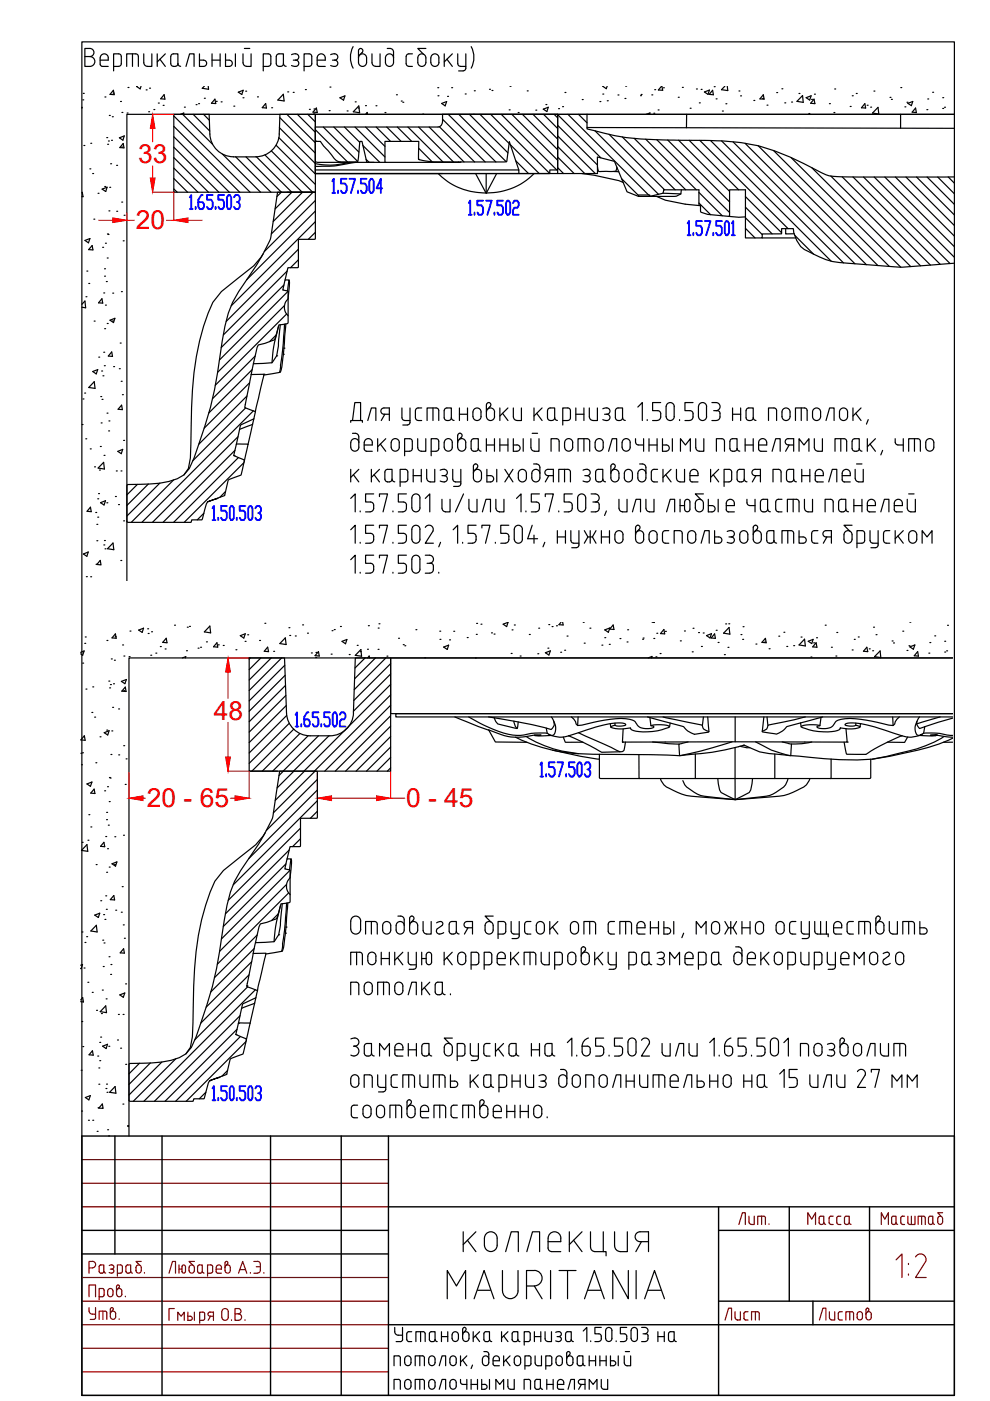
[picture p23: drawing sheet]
<svg xmlns="http://www.w3.org/2000/svg" width="210mm" height="297mm" viewBox="0 0 210 297" stroke-linecap="round" stroke-linejoin="round" font-family="sans-serif">
<defs><g id="words">
<g font-size="5.7" fill="#720000">
<text x="155.6" y="260.7">Лит.</text>
<text x="170" y="260.7">Масса</text>
<text x="185.6" y="260.7">Масштаб</text>
<text x="17.6" y="280.8">Утв.</text>
<text x="152.4" y="281.2">Лист</text>
</g>
<text font-size="5.7" x="172.5" y="281.2">Листов</text>
<g font-size="5.6" fill="#f00">
<text x="29.3" y="34.6">33</text>
<text x="28.8" y="48.6">20</text>
<text x="45.3" y="152.6">48</text>
<text x="31.2" y="171.2">20 - 65</text>
<text x="86.1" y="171.2">0 - 45</text>
</g>
</g></defs>
<g fill="none" stroke="#000" stroke-width=".25">
<path d="M17.4 8.9h185v287h-185zM17.7 19.8h.1M18 12h1M19 10.3h-1v3.8h1M19.1 10.3a.86 .86 0 0 1 .8 .8 .86 .86 0 0 1-.8 .9 1.05 1.05 0 0 1 1 1 1.05 1.05 0 0 1-1 1.1M21.2 12.7h1.7a.9 .9 0 0 0-.5-1.2 .9 .9 0 0 0-1.1 .8v1.5l.4 .3h1.2M24 19.8h.1M24 19.1l.2 1-.9-.1zM24.1 14.1h1M25.1 11.4h-1v3.6M25.2 11.4l.4 .3 .1 .3v1.5l-.1 .3-.4 .3M26.9 14.1v-2.7h1.9l.5 .3v2.4"/>
<path d="M27.1 18.5h.1M28.1 11.4v2.7M29.1 18.3h-.1l.7 .5 .2-.5M30.5 11.4v1.9a.75 .75 0 0 0 .8 .8M31 19.1h.1M31.7 18.7h.1M32.2 11.4v2.7h-1M33.3 11.4v2.7M33.9 12.6l1.2 1.5M35.1 11.4l-1.8 1.7M36.8 14.1h.3M37.7 13.5v-2.1l-1.2 .1-.3 .5v1.5l.3 .5 .3 .1"/>
<path d="M37.7 13.5l-.1 .3-.4 .3M37.7 13.5l.1 .3 .5 .3M39.4 14.1l.8-2.7h.9v2.7M42.3 11.4v2.7h.8a.67 .67 0 0 0 .7-.7 .67 .67 0 0 0-.7-.7h-.8M43.3 18.3l-.4 .4 1.3 .2v-.6M45 12.7h1.7M45 11.4v2.7M46.7 11.4v2.7M47.8 12.7h.8M47.8 11.4v2.7h.8M48.6 12.7a.67 .67 0 0 1 .7 .7 .67 .67 0 0 1-.7 .7M49.9 11.4v2.7"/>
<path d="M50.5 19.5l1.1-.4-.3 .9zM51.5 11.4v1.9a.75 .75 0 0 0 .8 .8M51.8 10.3h1.2M52.1 19.3h.1M53.2 11.4v2.7h-.9M55.8 14.1h1.1M56.9 14.1l.4-.3 .1-.3-.1-1.8-.4-.3h-1.1v3.6M59.1 14.1h.4M60.1 20l.1 1.4-1.3-.2zM60.1 13.5v-2.1l-1.2 .1-.3 .5v1.5l.3 .5 .3 .1M60.1 13.5l-.1 .3-.5 .3M60.1 13.5l.1 .3 .5 .3"/>
<path d="M61 19.5h.1M61.8 13.9l.9 .2M62.2 19.6h.1M62.2 12.7h.5M62.7 11.4l-.9 .2M62.7 11.4a.67 .67 0 0 1 .7 .7 .67 .67 0 0 1-.7 .6 .67 .67 0 0 1 .7 .7 .67 .67 0 0 1-.7 .7M64.5 14.1h1M64.7 19h.1M65.5 11.4h-1v3.6M65.5 11.4l.5 .3 .1 .3v1.5l-.1 .3-.5 .3M67.2 12.7h1.8a.91 .91 0 0 0-.6-1.2 .91 .91 0 0 0-1.2 .8v1.3l.3 .4 .2 .1M67.7 14.1h1.3"/>
<path d="M70 18.5h.1M70.1 11.6a.86 .86 0 0 1 1-.2 .86 .86 0 0 1 .5 .9l-.6 .4M70.5 12.7h.5M71 12.7a.72 .72 0 0 1 .5 1.1 .72 .72 0 0 1-1.1 .2l-.3-.1M74.9 9.9a4.8 4.8 0 0 0 0 4.5M76.3 11.6l.5-.5a.47 .47 0 0 0-.1-.7 .47 .47 0 0 0-.7 .3v2.5a.86 .86 0 0 0 .9 .9 .86 .86 0 0 0 .8-.9v-.9a.86 .86 0 0 0-.8-.9 .86 .86 0 0 0-.9 .9M78.9 11.4v1.9a.75 .75 0 0 0 .7 .8M80.6 11.4v2.7h-1M82.1 10.3a1.03 1.03 0 0 1 1.3 .4v2.5a.86 .86 0 0 1-.8 .9 .86 .86 0 0 1-.9-.9v-.9a.86 .86 0 0 1 .9-.9 .86 .86 0 0 1 .8 .9M86.1 12v1.5M86.1 13.5l.1 .3 .5 .3M86.7 14.1h.7"/>
<path d="M87.4 11.4l-1 .1-.3 .5M88.8 11.7a.86 .86 0 0 1 1-.2 .86 .86 0 0 1 .5 .8v.9a.86 .86 0 0 1-.9 .9 .86 .86 0 0 1-.8-.9v-.9zM90.3 10.3h-1.7l1.2 1.2M92.8 18.6h.1M93 12.3v.9M93.1 12.3a.86 .86 0 0 0-.9-.9 .86 .86 0 0 0-.8 .9l-.1 .9a.87 .87 0 0 0 .9 .9 .87 .87 0 0 0 .9-.9M94.2 11.4v2.7M94.8 12.6l1.1 1.5M95.8 18.6h.1M95.9 11.4l-1.7 1.7M97 11.4l.1 2.1 .2 .5 .3 .1M97.2 15h1"/>
<path d="M97.6 14.1h1.2M98.6 19.9h.1M98.8 11.4v3.1l-.3 .4-.3 .1M99.9 9.9a4.8 4.8 0 0 1 0 4.5M100.6 19.2h.1M103.8 18.9h.1M104.3 19.2h.1M108.1 18.3h.1M111.8 19.3h.1M119.8 19.6h.1M127.8 19.9h.1M127.9 18.3h-.1l.7 .5 .2-.5"/>
<path d="M132.7 18.3h.1M138.8 19h.1M140.3 18.3l-.7 .8h.9l-.2-.8M140.7 18.6h.1M144.7 18.5h.1M147.7 18.9h.1M148.7 19h.1M149.4 19.5l1-.4-.3 .9zM151.1 19.1l.2 1-.9-.1zM151.4 18.4h.1M153.7 18.3l-.7 .7 1.3 .2-.1-.9M156.7 19.3h.1"/>
<path d="M164.7 19.6h.1M165.8 18.8h.1M169.4 19.8h.1M172.7 20h.1M177 18.9h.1M181.5 19.8h.1M185.3 19.3h.1M191 18.6h.1M197.7 19.6h.1M17.4 22.8v.2M17.5 21.2h.1M17.8 30.8h.1"/>
<path d="M19 35.8h.1M19.2 30.4h.1M19.6 36.8h.1M22.2 39.5h.1M22.2 20.6h.1M22.6 29.2h.1M22.8 30.6h.1M23 29.9h.1M23.2 24.5h.1M23.3 39.7h.1M23.5 34.7h.1M23.6 29.7h.1"/>
<path d="M23.8 24.8h.1M24.7 35.1h.1M25.3 29.2l1.1-.4-.3 .9zM25.5 21.5h.1M25.8 31.2h.1M25.8 23.8h.1M26.1 30.4l.2 1-.9-.1zM26.9 24h.1M31.5 23.7h.1M32.6 23.2h.1M33.6 21.9h.1M34.6 22.3h.1"/>
<path d="M34.8 20.1l.2 .9-.9-.1zM36.9 24.2h7.4l.2 4.2a5 5 0 0 0 5 4.8l4.7 .1a5 5 0 0 0 5-4.9l.2-4.2h7.5v16.6h-30zM36.9 37.8l2.9 3M36.9 35.6l5.1 5.2M36.9 33.4l7.3 7.4M36.9 31.2l9.5 9.6M36.9 29l11.7 11.8M36.9 26.8l13.9 14M36.9 24.6l16.1 16.2M38.2 24.2l.8-.2-.1 .2M38.7 24.2l6.4 6.4M39.1 22.7h.1"/>
<path d="M41 24.2l3.5 3.6M41.6 22.2h.1M42.1 22h.1M43.2 24.2l1.2 1.3M43.3 20.8h.1M45.6 21l.1 1-.9-.1zM45.8 21.5h.1M46.9 21.6h.1M47.2 32.7l8 8.1M49.6 22.5h.1M50 33.2l7.4 7.6M51.5 20.7h.1"/>
<path d="M52.2 33.3l7.5 7.5M54.4 33.3l7.5 7.5M54.6 20.5h.1M56.2 32.9l7.9 7.9M56.3 22l.2 .9-.9-.1zM57.5 32l8.8 8.8M57.6 22.8h.1M58.5 30.8l8.4 8.3M59.1 29.2l7.8 7.7M59.2 27.1l7.7 7.6M59.3 24.9l7.6 7.6M60.8 24.2l6.1 6.1"/>
<path d="M63.1 24.2l3.8 3.9M65.3 24.2l1.6 1.7M65.6 23.2h.1M66.5 24.2h.1M66.6 23.1h.1M66.9 26.9h26a1.1 1.1 0 0 0 .9-1.1v-1.6h108.6h-175.5v99M66.9 30h1l2.4 2.8a2.3 2.3 0 0 0 1.9 1.5h3.6l.5-4.3h.5l1 4.4 19.9-.1M66.9 34.3l12.4 .1M66.9 27.5l6.8 6.8M66.9 29.7l.2 .3M67.1 22.9l.2 .9h-.9zM68.5 26.9l7.3 7.3"/>
<path d="M69.8 23.5h.1M70.8 26.9l5.3 5.3M72.1 20.7l1-.4-.3 .9zM73 26.9l3.3 3.3M73.6 23.5h.1M74.1 34.4l-.5 .1a14.6 14.6 0 0 1-6.7 .2M75.3 26.9l6.3 6.4M75.3 21.6h.1M75.5 34.4l-.4 .1a28.8 28.8 0 0 1-8.2 .8M76 22.9h.1M76.1 22.5l.1 1.4-1.3-.2zM76.9 30.8l3.6 3.6"/>
<path d="M77.5 22.4h.1M77.5 24.2l.4-.4v.4M77.5 26.9l4.1 4.1M77.6 33.8l.7 .6M79.7 22.4h.1M79.8 26.9l3 3.1M81.6 23.9h.1M81.6 34.4v-4.4h7.2l-.1 3.7a7.2 7.2 0 0 0 3.6 .6h15.1l.6-4.3 2 6M81.6 34.4h.1M82 26.9l3 3.1M84.1 20.1h.1M84.2 26.9l3.1 3.1"/>
<path d="M85.1 21.4h.1M85.4 21.7h.1M86.5 26.9l7.4 7.4M88.7 33.7l.2 .2M88.8 26.9l7.3 7.4M88.8 31.4l2.8 2.9M89.6 24.2h.1M91 26.9l7.4 7.4M92.9 20.3h.1M92.9 36.8a14.2 14.2 0 0 0 10.2 4.1M93.2 26.9l7.4 7.4M93.6 21.9l1.1-.4-.3 .9z"/>
<path d="M93.8 25.3l9.1 9M94.9 20.4h.1M95 24.2l10.1 10.1M97.3 24.2l10 10.1M99.5 24.2l8.2 8.2M100.4 24.2h.1M100.8 36.8l2.3 4.1 2.2-4.1M101.8 24.2l6.1 6.2M103.1 36.8v4.1a14.1 14.1 0 0 0 10.1-4.1M104 24.2l12.5 12.6M106.3 24.2l11.7 11.8M107.9 23.3h.1"/>
<path d="M108.2 30.7l6.1 6.1M108.5 24.2l9.7 9.8M109.3 34.1l2.8 2.7M109.9 23.9h.1M110.8 24.2l7.4 7.5M113 24.2l5.2 5.3M113.6 23.4h.1M115.2 23.1l1-.4-.2 1zM115.3 24.2l2.9 3M115.7 22.2h.1M117.5 24.2l.7 .8M118.2 24.2h-51.3v12.6h51.3"/>
<path d="M118.2 24.2v12.6h8.5v-3.5l3.6 .9 2.6 6.5 2.5 .9M118.2 24.2v11.8h-1.6l-.1 .8h-6.4l-.1-.8h-43.1M118.2 24.3l9.2 9.2M118.2 26.6l8.5 8.4M118.2 28.8l8 8M118.2 31.1l5.8 5.7M118.2 33.3l3.5 3.5M118.2 35.5l1.3 1.3M118.4 23h.1M119.3 22.6h.1M120.4 24.2l17.1 17.1M122.7 24.2l1.8 1.8"/>
<path d="M123.4 36.8l2.6 .4 5.2 1.1 .9 .4M123.4 21.1h.1M124.5 24.2v2.8l77.9 .2M124.5 27v.2a63.2 63.2 0 0 0 20 2.5l8.9 .2a38.8 38.8 0 0 1 8 1.2 83.9 83.9 0 0 1 13.7 5.9l.7 .3 2.7 .2h23.9M126.2 27.7l13.4 13.5M126.7 35.4l.3 1h3.1M127.2 21.5h.1M128.8 21.4h.1M129.1 28.5l11.8 11.7M130.8 35.5l-.2 .8-.5 .1h1.1M131 20.1h.1M131.8 37.9l3.6 3.6"/>
<path d="M131.9 29l11.3 11.2M132.5 20.9h.1M134.5 29.3l10.9 10.9M135.8 20.3h.1M135.9 20h.1M136.9 29.5l10.7 10.7M137 24.2l.8-.3-.1 .3M138.2 20.1h.1M138.6 24h.1M139.3 29.6l15.4 15.4M139.5 23.3h.1M141.6 29.7l13.1 13.1"/>
<path d="M143.8 20.6h.1M143.9 29.7l10.8 10.9M145.6 24.2l-.1 2.9M146.1 29.7l10.5 10.5M146.3 23h.1M148.3 21.8h.1M148.4 29.8l18.7 18.7M150.7 29.8l25.5 25.6M151.8 21h.1M153 29.9l25.8 25.8M153.2 23.5h.1M153.9 22h.1"/>
<path d="M155.4 30.1l25.9 25.8M157 20.3h.1M158 30.4l25.7 25.7M159.8 21.3h.1M160.7 30.9l25.4 25.4M161.7 20.9h.1M161.8 20.1l.2 .9h-.9zM162.6 22.3h.1M164 31.9l24.6 24.6M166.4 21.8h.1M167.7 33.4l23.3 23.2M167.8 21.6h.1"/>
<path d="M170.2 20.3l.1 1.4-1.3-.2zM170.9 20.7l1.1-.4-.3 .9zM171.5 24.1h.1M172.1 21.1h.1M172.1 35.6l21 20.9M172.6 21l.2 1-.9-.1zM175.9 22h.1M176.1 37.3l19.1 19.1M176.8 23.9h.1M178.6 37.5l18.7 18.7M180.3 22.6h.1M180.7 20.3h.1"/>
<path d="M180.8 37.5l18.5 18.5M183.1 37.5l18.3 18.4M183.4 22l.1 .9-.9-.1zM183.9 22.3h.1M184.6 22.7h.1M185.4 37.5l17 17.1M186.2 22.8l.1 1.4-1.3-.2zM187.6 37.5l14.8 14.9M188.7 20.6h.1M189 21.1h.1M189.8 37.5l12.6 12.7M190.9 24.2v3"/>
<path d="M191.9 22.7h.1M192.1 37.5l10.3 10.4M192.3 21.7h.1M192.5 21.9l1-.4-.3 .9zM194.1 22.9l.2 1-.9-.1zM194.3 37.5l8.1 8.2M196.5 23.2h.1M196.6 37.5l5.8 5.9M196.7 21h.1M198.8 37.5l3.6 3.7M199.9 23h.1M199.9 20.7h.1"/>
<path d="M200.3 22.7h.1M201 37.5l1.4 1.4M17.4 40.9v-.1l.2 .9h-.2M18 51l1.1-.4-.3 .9zM18.4 57.5h.1M19.5 52.1l.2 .9-.9-.1zM19.9 46.5h.1M20.8 41h.1M21.7 40.1l1-.4-.3 .9zM21.8 52.4h.1M22.2 58.6h.1M22.2 57h.1"/>
<path d="M22.4 51.6h.1M22.5 59.7h.1M22.7 54.7h.1M22.8 49.6h.1M22.9 49.7h.1M23.1 44.7h.1M24.7 44.8h.1M25.8 42.8h.1M26.1 51.1h.1M26.3 45.6h.1M36.9 40.1l.7 .7M55.8 53.8l-3.3 5.2a24.4 24.4 0 0 0-5.4 13.3 95 95 0 0 1-6 24.8l-1 2.2-1.1 1.4"/>
<path d="M59.6 40.8l-.9 .9M60.5 59.3l.5-2.5 2.2-.1 .1-5.9 3.5-.1v-9.9h-8l-1.5 9.9a16.2 16.2 0 0 1-6.9 8.3l-3.5 2.8-1.8 2.3a54.2 54.2 0 0 0-4.5 22.3l-.2 10.7-.5 2.2-.9 1.4a13.7 13.7 0 0 1-7.3 1.9l-4.7 .2v7.9l13.5 .1 .1-.6h2.2l1-3.3 .2-.5M60.9 40.8h5.9M60.9 57.5l-13.5 13.5M61.3 59.4v1.4l-.2 2.5M61.9 40.8l-3.6 3.5M63.3 52.8l-15.3 15.3M63.3 55.1l-1.7 1.7M64.1 40.8l-6.2 6.2M66.4 40.8l-8.9 8.8M66.9 42.5l-10.9 10.8M66.9 44.8l-14.6 14.5"/>
<path d="M66.9 47l-17.9 17.8M66.9 49.3l-1.5 1.4M135.4 41.6h3.8l1.9 .8 4.2 .9 3.2 .3v1.2l.2 .2 1.3 .5 4.5 .4 .2-.2v-5.5h3.4v10.2h3.5v-.8h4.1v-1.1h2.5a5.7 5.7 0 0 0 3.2 4.8 16.1 16.1 0 0 0 8.3 2.5l11.1 .8 11.6-.8M137.8 41.6h.1M140.6 41l3.8 .1M140.7 40.2h7.5v3.1l.3 .3M140.7 40.2l-.1 .8-2.8 .6v-.3h-2.4v.3M144.5 40.2l-.1 .9-1 .5h-4.2M148.2 40.8l4.9 4.9M148.2 43l2.5 2.5M154.5 45.9l2.2 .2 1.4-.1M158.1 41.7l7.6 7.6"/>
<path d="M158.1 43.9l5.6 5.7M158.1 46.2l3.5 3.5M158.1 48.4l2 2M161.6 50.4h7.1M166.6 48.5v1.1h1.8M168.5 49.9l4 4M17.4 64.5l.6-.7 .2 1.5-.8-.2M18.2 62.9h.1M18.8 60.1h.1M19.7 78.8l1-.4-.3 .9zM20 68.1h.1M20.9 75.7h.1"/>
<path d="M21.5 78.7h.1M21.6 63.3l.2 1-.9-.1zM21.8 79.7h.1M22 74.7h.1M22 62.1h.1M22.1 77.5h.1M22.2 69.7h.1M22.4 64.7h.1M22.7 68.6h.1M23.3 67.9l1.1-.4-.3 .9zM23.7 74.6l.2 1-.9-.1zM23.9 68.1h.1"/>
<path d="M23.9 62.2h.1M24.1 77.7h.1M25.3 78.2h.1M25.5 72.7h.1M25.7 61.8h.1M53.3 79.4l-1.4 7 2.2 .9-2.9 13.2-.1 .2-2.7 1.1-.8 3.3-3.6 1.3 2.2-.8M53.5 78.4l-9.2 9.2M54.1 75.5l-9.1 9M56 79.4l-1.9 7.9M56 79.4h.1M56 79.4h-2.7M58.6 71l-1.4 1.4"/>
<path d="M58.7 75.4l-1 1.5-4 .2M58.7 75.4h.1M59 69.2a31.8 31.8 0 0 0-1.3 7.7M59.4 68.9l-.4 4.5-.3 2M60.1 75.1l-.4 2.8a.94 .94 0 0 1-.6 1.1l-3.2 .5M60.1 75.1h.1M60.2 73.8l-.1 1.3M60.2 73.8h.1M60.2 60.4l-13.3 13.3M60.3 64.8l-14.2 14.2M60.3 68.7l-.4 5.3-.6 5M60.6 68.7l-.4 5.1"/>
<path d="M60.8 66.6l-15.2 15.1M61 61.7l.3-2.3-.9-.1-.5 2.2 1.1 .3 .1 1.5a2.46 2.46 0 0 0 0 3.7l-.1 1.5-1.9 .4-1 3.2-3.3 1-.3 .6-1.2 5.7M61 61.8l-14.5 14.5M61.1 63.3v3.7M17.4 90h.1M17.6 84.6h.1M17.9 83.3h.1M18.2 93h.1M19.1 95.2h.1M20 80.9l.2 1.4-1.4-.1zM20 99h.1M21.1 99.7h.1"/>
<path d="M21.3 94.7h.1M21.4 84.1h.1M21.4 89.7h.1M21.6 84.7h.1M22 98l.1 1.4-1.3-.2zM22.1 96.5h.1M22.7 87.6h.1M23 91.4h.1M23.1 89.2h.1M24.7 99.9h.1M25 95.7l1-.4-.3 .9zM25.7 99.9h.1"/>
<path d="M25.7 80.8h.1M25.8 85.9l.2 1-1-.1zM26 83.7h.1M26.2 93.4h.1M49.6 96.6h.1M49.6 96.6l2.2 .9v.4M49.8 95.5l-15.2 15.3M50.1 94.2a1.44 1.44 0 0 1 1.4 0h1.1M50.5 92.6l-18.2 18.2M50.5 97l-13.7 13.8M51.7 98.1l-12.6 12.7M52.1 86.5l-11.2 11.2"/>
<path d="M52.4 84l-10.2 10.2M52.9 81.2l-9.6 9.6M53.6 89.9l-2.8 1.2M53.7 87.1l-23.6 23.7M53.8 88.8l-2.8 1.4-1.4 6.4M74.4 89.5v-.3h2.4v.3M74.4 99.5v2.7M74.7 89.2l.5-3.8h1.3v3.8M74.7 91.9a1.03 1.03 0 0 1 1.3 .4l.1 .3M76.1 92.6v2.2M76.1 99.5l-1.7 1.7M76.1 93.8a.86 .86 0 0 0-.9-.8 .86 .86 0 0 0-.8 .8v1a.87 .87 0 0 0 .8 .9 .87 .87 0 0 0 .9-.9"/>
<path d="M77.2 94.3h1.7a.9 .9 0 0 0-.5-1.3 .9 .9 0 0 0-1.2 .8l.1 1.6 .4 .3h1.2M78 89.2l.7-2.7h1v2.7M78.7 99.5v2.7M80.1 93v2.7M80.5 99.5l-1.8 1.7M80.6 94.2l1.2 1.5M81.6 87.8l-.8 1.4M81.8 93l-1.7 1.7M82.5 87.8h-1.1a.67 .67 0 0 1-.6-.6 .67 .67 0 0 1 .6-.7h1.1v2.7M83.2 93.2a.86 .86 0 0 1 .9-.1 .86 .86 0 0 1 .6 .7v1a.87 .87 0 0 1-.9 .9 .87 .87 0 0 1-.9-.9l.1-1zM85.2 86.5v2.1l.1 .3 .5 .2M85.8 89.2h1.1"/>
<path d="M85.8 95.7h1M85.9 99.5h-1.1v3.6M85.9 99.5l.5 .3 .1 .3v1.5l-.1 .3-.5 .3M86.8 93h-1v3.6M86.9 93l.4 .3 .1 .3M86.9 86.5v3.3l-.5 .3h-1M87.4 93.6v1.5l-.3 .5-.2 .1M87.6 99.5v2.7M88.1 87.1l.1 1.8 .5 .2M88.6 93v1.9a.75 .75 0 0 0 .7 .8h1v-2.7M88.6 86.5h.8M88.6 89.2h.8"/>
<path d="M88.7 86.5l-.5 .3-.1 .3M89.3 99.5v2.7M90.5 99.5v1.9a.75 .75 0 0 0 .7 .8M91.8 86.5v2.7M92.2 99.5v2.7h-1M93 87.1l-.3-.5-.2-.1h-1.9v2.7M93 93.6v1.8l-.5 .3h-1.1M93 93.6l-.3-.5-1.3-.1v3.6M93 87.1v2.1M93.3 99.7a.86 .86 0 0 1 1-.2 .86 .86 0 0 1 .5 .9l-.6 .4M94.2 87.1l.1 1.8 .5 .2M94.4 93.2a.86 .86 0 0 1 1-.1 .86 .86 0 0 1 .5 .7v1a.87 .87 0 0 1-.9 .9 .87 .87 0 0 1-.8-.9v-1z"/>
<path d="M94.7 86.5h1v2.1a.71 .71 0 0 1-1 .6M94.8 86.5l-.5 .3-.1 .3M95.7 88.6l.1 .3 .5 .2M96 99.5v2.1l.1 .3 .5 .3M97.3 93.2l.5-.5a.47 .47 0 0 0-.1-.8 .47 .47 0 0 0-.7 .4v2.5a.87 .87 0 0 0 .9 .9 .87 .87 0 0 0 .9-.9l-.1-.9a.85 .85 0 0 0-.8-.9 .85 .85 0 0 0-.9 .8M97.4 87.8h1.7M97.4 86.5v2.7M97.7 99.5v3l-.3 .5-.3 .1M99.1 86.5v2.7M99.9 93.6v1.5M99.9 93.6l.3-.5 1.2-.1v2.1l-.3 .5-.3 .1M99.9 95.1a.7 .7 0 0 0 .9 .6"/>
<path d="M100.5 86.7a.86 .86 0 0 1 1-.1 .86 .86 0 0 1 .5 .8v.9a.87 .87 0 0 1-.9 .9 .87 .87 0 0 1-.8-.9v-.9zM100.8 98.3l.4 .2 .1 .4-.7 .8M100.8 98.4l-.4 .2v.2v2.5a.86 .86 0 0 0 .8 .9 .86 .86 0 0 0 .9-.9v-.9a.86 .86 0 0 0-.9-.9 .86 .86 0 0 0-.8 .9M101.4 95.1l.1 .3 .5 .3M103.1 93v2.7M103.1 94.3h1.7M103.2 99.5v2.7h.8a.67 .67 0 0 0 .7-.7 .67 .67 0 0 0-.7-.7h-.8M103.9 86.2l-.5 .5M103.9 86.2a.47 .47 0 0 0-.1-.8 .47 .47 0 0 0-.7 .4v2.5a.87 .87 0 0 0 .9 .9 .87 .87 0 0 0 .9-.9l-.1-.9a.85 .85 0 0 0-.8-.9 .85 .85 0 0 0-.9 .9M104.8 93v2.7M105.3 99.5v2.7M106 86.5v2.7"/>
<path d="M106 93v2.7M106 94.3h1.7M106.6 87.6l1.1 1.6M107 99.5l1.8 2.7M107.7 86.5l-1.7 1.7M107.7 93v2.7M108.8 99.5l-1.8 2.7M108.8 93v2.7h.8a.67 .67 0 0 0 .7-.7 .67 .67 0 0 0-.7-.7h-.8M108.8 86.5v1.9M110.1 99.8a.86 .86 0 0 1 1-.2 .86 .86 0 0 1 .5 .8v.9a.86 .86 0 0 1-.8 .9 .86 .86 0 0 1-.9-.9v-.9zM110.6 86.5v2.7l-1-.1a.75 .75 0 0 1-.7-.7M110.9 93v2.7"/>
<path d="M112.6 93v1.9a.75 .75 0 0 0 .7 .8h1v-2.7M112.8 91.9h1.2M113.1 98.4a1.03 1.03 0 0 1 1.3 .4l.1 2.5a.86 .86 0 0 1-.9 .9 .86 .86 0 0 1-.8-.9v-.9a.86 .86 0 0 1 .8-.9 .86 .86 0 0 1 .9 .9M113.2 86.5v2.7M113.8 87.6l1.1 1.6M114.9 86.5l-1.7 1.7M116.1 87.1v1.5a.78 .78 0 0 0 .8 .6 .78 .78 0 0 0 .7-.6M116.1 87.1l.3-.5 1.2-.1v2.1M117.6 88.6l.1 .3 .5 .2M118.6 93.6l-.3-.5-1.5-.1v2.7M118.6 93.6v2.1M119.7 93.9v.9"/>
<path d="M119.7 99.5v2.7M119.7 93.8a.86 .86 0 0 1 .9-.8 .86 .86 0 0 1 .8 .8v1a.85 .85 0 0 1-.8 .9 .85 .85 0 0 1-.9-.9M120.9 87.1v1.8l-.5 .2-1.1 .1M120.9 87.1l-.2-.5-1.4-.1v3.6M122.1 87.8h1.7M122.1 86.5v2.7M123.6 99.7a.86 .86 0 0 1 1-.2 .86 .86 0 0 1 .5 .9l-.6 .4M123.8 86.5v2.7M123.8 93v2.7M124.9 86.5v1.9M125 93.6v-.3l-.5-.3h-1.9v2.7M125 93.6v2.1"/>
<path d="M126.2 93.9v.9M126.2 93.8a.86 .86 0 0 1 .9-.8 .86 .86 0 0 1 .8 .8v1a.85 .85 0 0 1-.9 .9 .85 .85 0 0 1-.8-.9M126.7 86.5v2.7l-1-.1a.75 .75 0 0 1-.7-.7M127.8 89l.9 .2M128.2 87.8h.5M128.7 87.8a.67 .67 0 0 1 .6 .7 .67 .67 0 0 1-.6 .7M128.7 86.5a.67 .67 0 0 1 .6 .7 .67 .67 0 0 1-.6 .6M128.7 86.5l-.9 .2M129 95.7l.8-2.7h.9v2.7M130 98.3l.3 .2 .1 .4-.6 .8M130 98.4l-.4 .2-.1 .2v2.5a.86 .86 0 0 0 .9 .9 .86 .86 0 0 0 .8-.9v-.9a.86 .86 0 0 0-.8-.9 .86 .86 0 0 0-.9 .9M130.5 87.1v1.5"/>
<path d="M130.5 87.1l.3-.5 1.2-.1v2.1l-.3 .5h-.3M130.5 88.6a.7 .7 0 0 0 .9 .6M131.9 93.9v.9M131.9 93.8a.86 .86 0 0 1 .9-.8 .86 .86 0 0 1 .8 .8v1a.85 .85 0 0 1-.8 .9 .85 .85 0 0 1-.9-.9M132 88.6l.1 .3 .5 .2M132.6 99.8a.86 .86 0 0 1 1-.2 .86 .86 0 0 1 .5 .8v.9a.86 .86 0 0 1-.9 .9 .86 .86 0 0 1-.8-.9v-.9zM134.7 93v.8M134.8 93.8l.2 .4 1.5 .1M135.2 86.3l1-.9v3.8M135.6 98.4a1.03 1.03 0 0 1 1.3 .4v2.5a.86 .86 0 0 1-.8 .9 .86 .86 0 0 1-.9-.9v-.9a.86 .86 0 0 1 .9-.9 .86 .86 0 0 1 .8 .9M136.5 93v2.7M137.2 89v.2"/>
<path d="M137.6 94.3h1.7M137.6 93v2.7M138.4 89.2h.9M139.3 93v2.7M139.4 99.5l-1 .1-.3 .5M139.4 87.1a.63 .63 0 0 1 .7 .6v.7a.75 .75 0 0 1-.8 .7M140.1 85.4h-1.7v1.7h1M140.5 94.3h.7M140.5 93v2.7h.7M140.6 99.5v2.7M141.2 86.2v2.1M141.2 94.3a.67 .67 0 0 1 .7 .7 .67 .67 0 0 1-.7 .7"/>
<path d="M141.2 86.2a.86 .86 0 0 1 .9-.8 .86 .86 0 0 1 .9 .8M142.3 99.5l-1.7 1.7M142.6 93v2.7M142.9 86.2l.1 2.1a.86 .86 0 0 1-.9 .9 .86 .86 0 0 1-.9-.9M143.4 99.5v1.9a.75 .75 0 0 0 .8 .8M144.1 89v.2M144.3 95.7v-2.7l1 1.3 1.1-1.3v2.7M145.1 99.5v2.7h-.9M146.9 87.7v.7a.75 .75 0 0 1-.7 .7l-1 .1M146.9 85.4h-1.7v1.7h1.1a.67 .67 0 0 1 .7 .6M147.5 93v1.9a.75 .75 0 0 0 .8 .8h.9v-2.7M148.1 86.2v2.1a.86 .86 0 0 0 .9 .9 .86 .86 0 0 0 .8-.9v-2.1"/>
<path d="M148.1 86.2a.86 .86 0 0 1 .9-.8 .86 .86 0 0 1 .8 .8M150.7 99.5v2.7M150.9 85.4h.9a.86 .86 0 0 1 .9 .8 .86 .86 0 0 1-.9 .9M151.3 87.1h1.1a1.34 1.34 0 0 1-.2 2l-1.3 .1M152.4 99.5l-1.7 1.7M153.6 93.6l-.3-.5-1.4-.1v2.7M153.6 93.6v2.1M154.7 93.6v1.5M154.8 93.6l.2-.5 1.3-.1v2.1l-.3 .5-.3 .1M154.8 95.1a.7 .7 0 0 0 .9 .6M155.3 87.8h1.7M155.3 86.5v2.7"/>
<path d="M156.3 95.1l.1 .3 .5 .3M157 86.5v2.7M158 94.3h1.7M158 93v2.7M158.2 87.1v1.5M158.2 87.1l.3-.5 1.2-.1v2.1M158.2 88.6a.78 .78 0 0 0 .8 .6 .78 .78 0 0 0 .7-.6M159.7 93v2.7M159.7 88.6l.3 .5h.3M160.8 94.3h1.8a.91 .91 0 0 0-.6-1.2 .91 .91 0 0 0-1.2 .7l.1 1.6 .4 .3h1.3M163.7 95.7l.8-2.7h.9v2.7M164.7 87.1l-.3-.5-1.5-.1v2.7"/>
<path d="M164.7 87.1v2.1M166 86.7a.86 .86 0 0 1 1-.1 .86 .86 0 0 1 .5 .8v.9a.86 .86 0 0 1-.8 .9 .86 .86 0 0 1-.9-.9v-.9zM167.1 93h1.2v2.7M167.1 93a.67 .67 0 0 0-.6 .7 .67 .67 0 0 0 .6 .6h1.2M167.3 94.3l-.7 1.4M169.4 95.7v-2.7l1.1 1.3 1-1.3v2.7M169.9 86.5v2.7M170 99.5v2.7M171.1 87.1v-.3l-.5-.3h-1.9v2.7M171.1 87.1v2.1M171.7 99.5v2.7M172.5 86.7a.86 .86 0 0 1 1-.1 .86 .86 0 0 1 .5 .8v.9a.86 .86 0 0 1-.9 .9 .86 .86 0 0 1-.8-.9v-.9z"/>
<path d="M172.7 93v1.9M174.4 93v2.7h-1a.75 .75 0 0 1-.7-.8M175.1 89.2l.8-2.7h.9v2.7M178.2 86.7a.86 .86 0 0 1 1-.1 .86 .86 0 0 1 .5 .8v.9a.86 .86 0 0 1-.8 .9 .86 .86 0 0 1-.9-.9v-.9zM178.3 93v2.7M179.5 93.6l-.1-.3-.4-.3h-2v2.7M179.5 93.6v2.1M180.7 93.6v1.5M180.7 93.6l.3-.5 1.2-.1v2.1M180.7 95.1a.78 .78 0 0 0 .7 .6 .78 .78 0 0 0 .8-.6M180.8 86.5v2.7M181.3 99.5v1.9a.75 .75 0 0 0 .8 .8"/>
<path d="M181.4 87.6l1.2 1.6M181.6 98.4h1.2M182.2 95.1l.1 .3 .5 .3M182.6 86.5l-1.8 1.7M183 99.5v2.7h-.9M183.9 93v2.7M184.1 89l-.4 .9M184.5 94.2l1.1 1.5M185.6 93l-1.7 1.7M187.1 95.5l-.3 .9M189.8 93v.8l.3 .4 1.4 .1M191.5 93v2.7"/>
<path d="M193.9 93v2.7M195.1 93.6v-.3l-.5-.3h-1.9v2.7M195.1 93.6v2.1M196.5 93.2a.86 .86 0 0 1 1-.1 .86 .86 0 0 1 .5 .7v1a.86 .86 0 0 1-.9 .9 .86 .86 0 0 1-.8-.9v-1zM17.7 117.5l1-.5-.3 .9zM19.2 107.5l.1 1-.8-.1zM20.3 108.7h.1M20.4 119.6h.1M20.5 111.2h.1M20.5 114.6h.1M20.7 105.8h.1M20.7 109.7h.1"/>
<path d="M20.9 104.7h.1M21.3 118.8l.1 1-.9-.1zM21.3 106.6l1.1-.4-.3 .9zM22 115.5h.1M22.1 114.6h.1M22.3 116.4h.1M22.6 106.6h.1M24 115.1l.1 1.5-1.3-.3zM24.5 105.3h.1M25.1 107h.1M25.6 118.8h.1M26.2 110.4h.1"/>
<path d="M29.1 102.7l-2.2 2.2M31.5 102.6l-4.6 4.6M33.9 102.4l-7 7M36.8 101.8l-9 9M43.2 108.8l-1.4 1.4M47.8 104.2l-1.2 1.2M74.4 105.7l.9-1v3.8M74.4 112.3l.9-.9v3.8M74.4 118.7l.9-1v3.8M74.9 100.7l1.2 1.5M76.4 108.3v.2M76.4 115v.2"/>
<path d="M77.5 108.5h1M77.5 115.2h1M79.2 104.7h-1.7v1.7h1.1a.67 .67 0 0 1 .6 .7v.7a.75 .75 0 0 1-.7 .7M79.2 111.4h-1.7v1.7h1.1a.67 .67 0 0 1 .6 .7v.6a.75 .75 0 0 1-.7 .8M79.2 117.7h-1.7v1.7h1.1a.67 .67 0 0 1 .6 .7v.7a.75 .75 0 0 1-.7 .7M79.3 100.7l1.2 1.5M80.5 105.3v-.6h1.7l-1 3.8M80.5 111.9v-.5h1.7l-1 3.8M80.5 118.3v-.6h1.7l-1 3.8M81.6 100.1v1.5M81.6 100.1l.3-.5 1.2-.1v2.1l-.3 .5-.2 .1M81.6 101.6l.1 .3 .5 .3"/>
<path d="M82.2 102.2h.3M83.1 101.6l.1 .3 .5 .3M83.3 108.3v.2M83.3 115v.2M84.5 115.2h.9M84.8 102.2h1.1M86.2 104.7h-1.7v1.7h1a.63 .63 0 0 1 .7 .7v.7a.75 .75 0 0 1-.8 .7h-.9M86.2 111.4h-1.7v1.7h1a.63 .63 0 0 1 .7 .7v.6a.75 .75 0 0 1-.8 .8M86.2 117.7h-1.7v1.7h1a.63 .63 0 0 1 .7 .7v.7a.75 .75 0 0 1-.8 .7M87.3 105.6v2.1M87.3 112.2v2.1M87.3 118.6v2.1"/>
<path d="M87.3 107.7a.86 .86 0 0 0 .9 .8 .86 .86 0 0 0 .8-.8M87.3 105.6a.86 .86 0 0 1 .9-.9 .86 .86 0 0 1 .8 .9v2.1M87.3 112.2a.85 .85 0 0 1 .9-.8 .85 .85 0 0 1 .8 .8v2.1a.86 .86 0 0 1-.8 .9 .86 .86 0 0 1-.9-.9M87.3 118.6a.85 .85 0 0 1 .9-.9 .85 .85 0 0 1 .8 .9v2.1a.86 .86 0 0 1-.8 .8 .86 .86 0 0 1-.9-.8M87.6 100.8h1.7M90.2 111.8a.9 .9 0 0 1 1.1-.4 .9 .9 0 0 1 .5 1.2M90.2 105.7l.9-1v3.8M90.2 117.7h.8a.86 .86 0 0 1 .9 .9 .86 .86 0 0 1-.9 .8M90.6 119.4l1 .1a1.34 1.34 0 0 1-.2 1.9l-.3 .1M91.8 112.6l-1.6 2.6h1.7M93.4 115l-.4 .9M93.7 105.9v1.9a.75 .75 0 0 0 .8 .7h.9v-2.6"/>
<path d="M93.7 100.8h.5M94.2 100.8a.72 .72 0 0 1 .6 1.1 .72 .72 0 0 1-1.2 .2l-.3-.1M96.1 112.3l.9-.9v3.8M96.2 103.1h.9M96.6 102.2h1.1M98.1 115v.2M98.3 104.7l-1.7 3.8M99.2 115.2h1M99.4 105.9v1.9a.75 .75 0 0 0 .8 .7h.9v-2.6M100.9 111.4h-1.7v1.7h1.1a.67 .67 0 0 1 .6 .7v.6a.75 .75 0 0 1-.7 .8M102.2 111.9v-.5h1.7l-1 3.8M102.3 108.5l.7-2.6h1v2.6"/>
<path d="M105 115v.2M105.1 105.9v1.9M106.2 115.2h.9M106.8 105.9v2.6h-.9a.75 .75 0 0 1-.7-.7M107.9 113.8v.6a.75 .75 0 0 1-.8 .8M107.9 111.4h-1.7v1.7h1a.67 .67 0 0 1 .7 .6M109.5 105.7l1-1v3.8M110.7 112.2v2.1M110.8 112.2a.87 .87 0 0 0-.9-.8 .87 .87 0 0 0-.9 .8l.1 2.1a.86 .86 0 0 0 .8 .9 .86 .86 0 0 0 .9-.9M111.5 108.3v.2M112.8 111.4l-.9 2.8h2.1M113.2 113.5v1.7"/>
<path d="M114.4 104.7h-1.8v1.7h1.1a.63 .63 0 0 1 .7 .7v.7a.75 .75 0 0 1-.8 .7h-1M115.5 115l-.4 .9M115.6 105.3v-.6h1.7l-.9 3.8M116.4 100.8l-.8 1.4M117.3 100.8h-1.1a.67 .67 0 0 1-.7-.6 .67 .67 0 0 1 .7-.7h1.1v2.7M118.2 113.8h1.7M118.2 112.5v2.7M118.5 102.2v-2.7h1.9l.5 .3v2.4M118.5 108.3v.2M119.9 112.5v2.7M121 112.5v2.1M121.1 114.6l.2 .5 .3 .1"/>
<path d="M121.2 116.1h1M121.3 104.7h-1.7v1.7h1.1a.67 .67 0 0 1 .6 .7v.7a.75 .75 0 0 1-.7 .7h-1M121.6 115.2h1.1M122.5 107.7a.86 .86 0 0 0 .8 .8 .86 .86 0 0 0 .9-.8M122.5 107.7v-2.1a.86 .86 0 0 1 .8-.9 .86 .86 0 0 1 .9 .9v2.1M122.7 112.5v3l-.2 .5-.3 .1M123.9 112.5l.8 1.3-.8 1.4M124 100.8h.5M124.5 100.8a.72 .72 0 0 1 .5 1.1 .72 .72 0 0 1-1.1 .2l-.3-.1M124.7 113.8h.9M125.1 112.5v2.7M125.3 108.5h1"/>
<path d="M125.3 104.7h.9M125.7 106.4l1.1 .1a1.34 1.34 0 0 1-.2 1.9l-.3 .1M126.2 104.7a.86 .86 0 0 1 .8 .9 .86 .86 0 0 1-.8 .8M126.3 100.1v1.5M126.3 100.1l.3-.5 1.2-.1v2.1l-.3 .5-.3 .1M126.3 101.6l.1 .3 .5 .3M126.4 112.5l-.8 1.3 .8 1.4M126.9 102.2h.3M127.5 113.8h1.7M127.5 112.5v2.7M127.8 101.6l.1 .3 .5 .3M128.6 108.3l-.4 1"/>
<path d="M129.2 112.5v2.7M130.4 113.4v.9M130.4 113.4a.86 .86 0 0 1 .8-.9 .86 .86 0 0 1 .9 .9v.9a.85 .85 0 0 1-.9 .9 .85 .85 0 0 1-.8-.9M131.2 105.9l.1 1.9a.75 .75 0 0 0 .7 .7h.9v-2.6M134.1 108.5l.8-2.6h.9v2.6M134.7 111.9v2.4M134.8 113.4a.86 .86 0 0 1 .8-.9 .86 .86 0 0 1 .9 .9M134.8 114.3a.86 .86 0 0 0 .8 .9 .86 .86 0 0 0 .9-.9M135.2 111.3l.5 .4-.2 .5M135.2 111.4l-.4 .2v.2M135.5 112.2l-.5 .5M136.5 113.4v.9"/>
<path d="M136.9 105.9l.1 1.9a.75 .75 0 0 0 .7 .7h1v-2.6M138.1 100.1v1.5M138.1 101.6l.1 .3 .5 .3M138.7 102.2h.7M139.3 113.4v.9M139.3 113.4a.86 .86 0 0 0-.8-.9 .86 .86 0 0 0-.9 .9v.9a.87 .87 0 0 0 .9 .9 .87 .87 0 0 0 .8-.9M141 115.2h.8M141.1 100.7l1.2 1.5M141.3 108.5l.8-2.6h.9v2.6M141.8 112.5h-.8l-.4 .3-.1 1.8 .3 .5 .2 .1M142.9 115.2v-2.7h1.2l.5 .3 .1 2.4M144.2 107.2h.9"/>
<path d="M144.2 105.9v2.6M145.1 106.4v1.6M145.2 106.4a.56 .56 0 0 1 .5-.5 .56 .56 0 0 1 .6 .5v1.5a.56 .56 0 0 1-.6 .6 .56 .56 0 0 1-.5-.6M146.1 112.8a.86 .86 0 0 1 .9-.2 .86 .86 0 0 1 .5 .8v.9a.87 .87 0 0 1-.8 .9 .87 .87 0 0 1-.9-.9v-.9zM146.3 100.8h1.7a.91 .91 0 0 0-.6-1.2 .91 .91 0 0 0-1.1 .8v1.5l.5 .3h1.2M147.4 106.7a.86 .86 0 0 1 .9-.8 .86 .86 0 0 1 .8 .8M147.4 107.7a.86 .86 0 0 0 .9 .8 .86 .86 0 0 0 .8-.8M147.4 106.7v1M148.7 115.2l.7-2.7h1v2.7M149.1 104.7h-1.7l1.3 1.3M149.1 106.7v1M150.2 105.9v2.6h.8a.67 .67 0 0 0 .6-.6 .67 .67 0 0 0-.6-.7h-.8"/>
<path d="M151.2 100.7l1.2 1.5M151.5 112.5v2.7h.9a.67 .67 0 0 0 .7-.7 .67 .67 0 0 0-.7-.7h-.9M152.3 105.9v2.6M153.5 102.2h1.1M154 106.7a.86 .86 0 0 1 .8-.8 .86 .86 0 0 1 .9 .8M154 106.7l.1 1.6 .4 .2h1.2M154.6 113.8h.4M154.6 102.2l.3-.1 .2-.5v-1.8l-.5-.3h-1.1v3.6M155 113.8a.72 .72 0 0 1 .6 1.1 .72 .72 0 0 1-1.1 .2l-.3-.1M155 112.5a.67 .67 0 0 1 .7 .7 .67 .67 0 0 1-.7 .6M155 112.5l-.8 .2M155.7 106.7v.5h-1.7"/>
<path d="M156.3 100.1v1.5M156.3 100.1l.3-.5 1.2-.1v2.1M156.3 101.6l.1 .3 .5 .3M156.8 102.2h.4M157.1 112.8a.86 .86 0 0 1 .9-.2 .86 .86 0 0 1 .6 .8v.9a.86 .86 0 0 1-.9 .9 .86 .86 0 0 1-.9-.9v-.9zM157.8 101.6l-.3 .5-.3 .1M157.8 101.6l.1 .3 .5 .3M158.4 105.9v.7M158.4 106.6l.3 .5 1.4 .1M160.1 105.9v2.6M160.3 100.8l-.8 1.4M160.5 112.2l-.5 .5"/>
<path d="M160.5 112.2a.48 .48 0 0 0-.1-.8 .48 .48 0 0 0-.7 .4v2.5a.86 .86 0 0 0 .9 .9 .86 .86 0 0 0 .8-.9v-.9a.86 .86 0 0 0-.8-.9 .86 .86 0 0 0-.9 .9M161.2 100.8h-1.1a.67 .67 0 0 1-.7-.6 .67 .67 0 0 1 .7-.7h1.1v2.7M161.8 105.9h1v2a.71 .71 0 0 1-1 .6M161.8 105.9l-.5 .2-.1 1.9 .3 .4 .3 .1M162.8 107.9v.3l.5 .3M163.1 115.2h.4M163.9 102.2v-2.7h1.1l.5 .3 .1 2.4M164.1 114.6v-2.1l-1.2 .1-.3 .5v1.5l.3 .5 .2 .1M164.1 114.6l-.3 .5-.3 .1M164.1 114.6l.3 .5 .3 .1M165.8 105.9h-.8l-.4 .2-.1 1.9 .3 .4 1 .1M165.8 115.2v-2.7h1.9l.5 .3 .1 2.4"/>
<path d="M167 112.5v2.7M167.3 102.2h.4M168.2 105.9v2.6M168.3 101.6v-2.1l-1.3 .1-.2 .5v1.5l.2 .5 .3 .1M168.3 101.6l-.3 .5-.3 .1M168.3 101.6l.3 .5 .3 .1M168.8 105.9h-1.9v2.6M168.9 105.9l.4 .2 .1 .3v2.1M169.4 112.5v2.7h.9a.67 .67 0 0 0 .6-.7 .67 .67 0 0 0-.6-.7h-.9M170 100.8h1.7M170.6 105.9v1.9a.75 .75 0 0 0 .7 .7h1v-2.6M172.7 115.2h.7"/>
<path d="M172.7 112.5h.7M172.7 112.5l-.5 .3-.1 1.8 .3 .5 .3 .1M172.8 100.8h1.8a.91 .91 0 0 0-.6-1.2 .91 .91 0 0 0-1.2 .8l.1 1.5 .4 .3h1.3M174.9 108.5v-2.6h1.2l.5 .2 .1 2.4M175.3 113.8l-.7 1.4M175.7 102.2l.8-2.7h.9v2.7M176.3 113.8h-1.2a.67 .67 0 0 1-.6-.6 .67 .67 0 0 1 .6-.7h1.2v2.7M177.8 106.4v1.6M177.8 106.4l.3-.5h1.2v2.1l-.3 .4-.2 .1M177.8 107.9a.7 .7 0 0 0 1 .6M178.6 100.8h1.7a.91 .91 0 0 0-.6-1.2 .91 .91 0 0 0-1.1 .8v1.5l.4 .3h1.3M179.2 112.8a.86 .86 0 0 1 .9-.2 .86 .86 0 0 1 .6 .8v.9a.86 .86 0 0 1-.9 .9 .86 .86 0 0 1-.9-.9v-.9z"/>
<path d="M179.3 107.9l.1 .3 .5 .3M180.7 111.4h-1.8l1.3 1.2M181 107.2h1.8M181 105.9v2.6M181.7 115.2h1.1M182.8 105.9v2.6M182.8 115.2l.2-.1 .3-.5-.1-1.8-.4-.3h-1.1v3.6M183.9 106.7a.86 .86 0 0 1 .9-.8 .86 .86 0 0 1 .8 .8M183.9 106.7l.1 1.6 .4 .2h1.2M184.5 112.5v2.1M184.5 114.6l.3 .5 .2 .1M184.7 116.1h.9"/>
<path d="M185 115.2h1.2M185.6 106.7v.5h-1.7M186.2 112.5v3l-.3 .5-.3 .1M186.8 108.5l.7-2.6h1v2.6M187.9 115.2h.8M188.7 112.5h-.8l-.5 .3-.1 1.8 .3 .5 .3 .1M189.6 106.7a.86 .86 0 0 1 .9-.8 .86 .86 0 0 1 .8 .8M189.6 106.7l.1 1.6 .4 .2h1.2M189.8 112.5v2.7M190.4 113.7l1.1 1.5M191.3 106.7v.5h-1.7M191.5 112.5l-1.7 1.7"/>
<path d="M192.4 105.9v1.9a.75 .75 0 0 0 .7 .7M192.7 104.7h1.1M192.9 112.8a.86 .86 0 0 1 .9-.2 .86 .86 0 0 1 .6 .8v.9a.86 .86 0 0 1-.9 .9 .86 .86 0 0 1-.8-.9v-.9zM194.1 105.9v2.6h-1M195.5 115.2v-2.7l1.1 1.3 1-1.3v2.7M17.1 138.3l.7-.3-.3 .9-.4-.3M18 136.4h.1M18.1 135.1h.1M18.3 122.3h.1M19.2 122.3h.1M22.7 135.8h.1M23.6 139.7h.1"/>
<path d="M24.3 140h.1M24.4 135h.1M24.5 134.4l.1 .9-.9-.1zM26 136.7h.1M26.3 139.1h.1M27.4 139.2h.1M27.6 133.8h.1M29.4 133.6l1-.4-.3 .9zM31.3 133.3h.1M31.4 134.3h.1M32 138.9h.1M32.1 133.9h.1"/>
<path d="M33 138.5h.1M34 137.1h.1M35 137.6h.1M35.2 135.3l.2 1-.9-.1zM37 132.6h.1M38.7 139.5l.7-.3-.1 .3M39.5 138h.1M39.7 133h.1M40.2 132.8h.1M42 137.4h.1M42.5 137.2h.1M43.8 136.1h.1"/>
<path d="M44.5 132.7l.2 1.5-1.4-.2zM46 136.3l.2 .9-.9-.1zM46.3 136.7h.1M47.3 136.8h.1M50 137.8h.1M50.9 134.8l1.1-.4-.3 .9zM52 136h.1M52.5 134.6h.1M53.1 139.5l-.3 .2M55 135.8h.1M55.3 139.5l-2.5 2.5M56.2 132.2h.1"/>
<path d="M56.7 137.2l.2 1-.9-.1zM57.5 139.5l-4.7 4.7M58 138.1h.1M59.7 139.5l-6.9 6.9M60.5 135.2l.2 1.5-1.4-.3zM61.3 133.1h.1M61.4 134.7h.1M62.6 134.8h.1M64.2 132.5h.1M65.2 134.2h.1M66 138.4h.1M66.9 139.4h.1"/>
<path d="M67 138.3h.1M67.5 138.2l.2 .9-.9-.1zM70.2 138.7h.1M70.4 133.7h.1M70.9 133.5h.1M72.2 132.8h.1M72.5 136l1.1-.4-.3 .9zM74 138.8h.1M75.7 136.8h.1M76.4 121.3v.2M76.4 138.2h.1M76.5 137.7l.2 1.4-1.4-.2z"/>
<path d="M77.4 139.5l-2.1 2.1M77.5 121.5h1M77.9 137.7h.1M77.9 139.5l.4-.4 .1 .4M78.1 132.7h.1M79.6 139.5l-4.4 4.4M80.2 137.7h.1M80.2 133.2h.1M80.3 132.3h.1M81.8 139.5l-6.7 6.7M82 139.1h.1M83.3 121.3v.2"/>
<path d="M84.5 121.5h.9M84.5 135.3h.1M85.5 136.7h.1M85.8 136.9h.1M88.2 133.5h.1M90 139.5h.1M90.2 121.5h.9M93 121.3v.2M93.2 133.8h.1M93.3 135.6h.1M94.1 137.2l1-.4-.3 .9zM95.3 135.7h.1"/>
<path d="M96.2 133.8h.1M99.1 135.2h.1M100.8 139.5h.1M101 134.5h.1M101 132.2h.1M102 132.3h.1M104.2 134.2h.1M104.8 134.4h.1M106.7 132.3l1-.4-.3 .9zM108.4 138.5h.1M108.6 133.5h.1M109.1 132.5h.1"/>
<path d="M110.3 139.1h.1M112.2 134.5h.1M114 138.6h.1M114.2 133.2h.1M115.6 138.4l1.1-.4-.3 .9zM116.2 137.4h.1M116.4 132.4h.1M117.1 132.8h.1M118 132.7h.1M118.9 138.3h.1M119 131.9l-.5 .5 .9 .1-.1-.6M119.7 137.9h.1"/>
<path d="M120.2 134.9h.1M123.7 131.9h.1M123.9 136.4h.1M125.1 133.2h.1M127.6 136.8h.1M128.2 135.2h.1M128.2 133.5l1.1-.4-.3 1zM129.2 136.6h.1M130 132.5l.2 1-.9-.1zM131.4 135.4h.1M132.9 136.1h.1M133.1 133.5h.1"/>
<path d="M136.2 135.5h.1M136.4 135.3h.1M137.4 139.5l.8-.3-.1 .3M138.3 131.9h.4M138.6 135.4h.1M139.1 139.3h.1M139.3 134.3h.1M140 138.6h.1M140.8 133.5l.1 .9-.9-.1zM141.1 133.9h.1M144.3 135.9h.1M145.1 133.8h.1"/>
<path d="M146.8 138.2h.1M146.9 133.2h.1M148.1 134.1h.1M148.7 137.1h.1M149.1 134.2h.1M149.8 134.8l1.1-.4-.4 .9zM151.5 134.4l.2 .9h-.9zM151.8 133.6h.1M152.3 136.2h.1M153.6 138.8h.1M153.9 132.3h.1M154.3 137.3h.1"/>
<path d="M154.5 132.3h.1M154.6 133l.1 1.5-1.3-.3zM157.1 134.5h.1M157.5 135.6h.1M157.5 132.9h.1M160.3 136.6h.1M162.1 136.1h.1M162.3 135.3l.2 1-1-.1zM163.1 137.5h.1M165.1 134.9h.1M166.2 134.1h.1M166.8 137.1h.1"/>
<path d="M168.3 136.9h.1M169.8 135.1h.1M170.6 135.5l.2 1.5-1.4-.3zM171.4 136l1-.4-.3 .8zM171.9 139.3h.1M172.5 136.3h.1M173 136.3l.2 .9-.9-.1zM173.1 135.2h.1M175 132.6h.1M176.3 137.2h.1M177.2 139.1h.1M177.4 134.1h.1"/>
<path d="M180.7 137.8h.1M181.1 135.6h.1M182 135.1h.1M183.8 137.2l.2 1-.9-.1zM184.3 137.6h.1M185 138h.1M185.2 133h.1M185.7 134.6h.1M186.6 138l.2 1.4-1.4-.2zM189.1 135.9h.1M189.4 136.3h.1M191.4 133.8h.1"/>
<path d="M192.3 137.9h.1M192.7 136.9h.1M192.9 131.9h.1M192.9 137.1l1.1-.4-.3 1zM194.6 138.2l.1 .9-.9-.1zM196.9 138.5h.1M197.1 136.2h.1M198.2 134.8h.1M200.3 138.2h.1M200.3 136h.1M200.7 138h.1M200.9 132.6h.1"/>
<path d="M17.1 159.7h.1M17.5 159.6h.1M17.5 140.6h.1M17.9 156l.2 1-1-.1zM18.2 146.1h.1M19.5 151.1h.1M19.7 145.6h.1M20.1 152h.1M21.2 156.2h.1M22.1 155.3l1-.4-.3 .9zM22.6 154.8h.1M23.1 144.4h.1"/>
<path d="M23.2 145.8h.1M23.4 145.1h.1M23.5 160h.1M23.7 155h.1M23.9 150h.1M24.1 145h.1M25.1 150.3h.1M25.7 144.5l1.1-.4-.3 .9zM26.2 158.1h.1M26.2 146.4h.1M26.6 145.7l.1 .9-.9-.1zM60.4 141l-7.6 7.6"/>
<path d="M60.5 143.2l-7.7 7.6M60.5 145.3l-7.7 7.7M60.6 147.5l-7.8 7.7M60.7 149.6l-7.9 7.8M60.8 151.7l-8 7.9M61.3 153.4l-8.5 8.4M62.3 154.6l-8.9 8.9M63.6 155.5l-8 8M65.4 156l-7.6 7.5M65.7 156h4.2M65.8 156a5 5 0 0 1-5.1-4.8l-.4-11.7h-7.5v24h30v-24h-7.5l-.4 11.7a5 5 0 0 1-5 4.8M67.5 156l-7.5 7.5"/>
<path d="M69.7 156l-7.5 7.5M82.8 158.4l-5.1 5.1M82.8 156.2l-7.3 7.3M82.8 154l-9.5 9.5M82.8 151.8l-11.7 11.7M82.8 149.5l-13.9 14M82.8 147.3l-16.1 16.2M82.8 145.1l-18.3 18.4M82.8 142.9l-7.9 7.9M82.8 140.7l-7.8 7.8M96.4 152l7.2 2.8M99.4 152a30.3 30.3 0 0 0 9.4 3.9 8.7 8.7 0 0 0 3.8-.4h3.5"/>
<path d="M103.6 152l2.6 .4a79.8 79.8 0 0 1 10.6 2.3 1.5 1.5 0 0 0 .6-1.8M104.8 152.2a1.78 1.78 0 0 0 1.3 1.4l3.5 .9 .3-1.4M109 152.9l.3 1.1 .3 .5M109.3 156.3a36 36 0 0 0 16.5 3.6l18.5 .3a69.5 69.5 0 0 0 13.5-2.2l3.3 1.4 2 .4 4.7 .4a104.5 104.5 0 0 0 17.3 .7l3.6-.6a65.7 65.7 0 0 0 12.5-3.4l.8-.4M111.6 156.2a25.1 25.1 0 0 0 11 3.6M114.5 155.9l-1-.1a13.6 13.6 0 0 1-9.9-1l1.5 2.5 6.6 .1M114.5 155.9h-1.2a7.8 7.8 0 0 0 3.5 0M114.5 155.9h.1M116.9 152a3.2 3.2 0 0 1 .4 3.9h-.4l-.6-.2M117.2 159.1a79.3 79.3 0 0 0 9.9 1.9M119.4 156.3l.5 1.1h3.7M120.6 156h.1"/>
<path d="M120.6 156l4.5 2.1 2.5 1.4 3.8-.1M121.2 152l.5 .5 .5 1 .3 .3 .9-.1a31.2 31.2 0 0 1 9.3-1.3 2.42 2.42 0 0 1 2.1 .9 2.29 2.29 0 0 0 2.7 1.2h.2a.64 .64 0 0 0 .9-.4l-.6-.3-.2-1.7M122.6 152l-.1 1.8M122.6 155.3l8.8 4.1h.5l.4-.3 .3-1.8M127.1 159.9v5l.3 .2h56.9l.3-.2v-3.9M129.4 153.4l.1 .8a7.5 7.5 0 0 0 4.2 .2v.1M129.5 154.2v-.1a1.31 1.31 0 0 1 1.5-.1l1.5-.2 .2-.2a2.56 2.56 0 0 0-2.4-.3 80.6 80.6 0 0 0-10.7 3 5.2 5.2 0 0 1-3.6-.9l-.2-1M130.4 153.3v.5M132 157.3h.1M132.1 154.5l-.1 2.8M135.5 160v5l.2 .1M137.3 152l6.9 1.8a1.47 1.47 0 0 1 1.3 .9 3.2 3.2 0 0 0 3.2 .8l1.4-.2 .2-.2-.2-3.1"/>
<path d="M138 153.8a6.9 6.9 0 0 1 3.8 .1l.2 .2a12 12 0 0 1-8 .7l-.3-.4M138.4 157.3l5.5 .5M140.6 152l8.1 1.7 .2 .1 .1 .3a1.3 1.3 0 0 0 1.3 1M142.1 153.3l-.1 .8M145.9 157.3l-2 .5 .2 2.4M147.4 159.9l.1 5.2M149.1 152l-.2 1.8M155.2 157.3l-6.7 1.9-4.2 1M155.9 158.5v11l-3-1.5-.3-.5-.4-2.4M155.9 152v5.3M156.9 158.2l1.4 .3h.7M157.9 158h-.3"/>
<path d="M160.2 157.3a20.4 20.4 0 0 0 7.2 2.9M162 152l-.4 3.2 3 .4 1.3-.6 .6-.6a1.12 1.12 0 0 1 1.1-.6l6.8-1.8M162.6 152l.2 1.8M164.3 159.9l-.1 5.2M165.8 157.3a10.9 10.9 0 0 0 6.3 0M167.8 157.8l-.2 2.4M169.7 153.3l.2 .8a11.5 11.5 0 0 0 8.1 .6l.2-.2M170.8 152l-7.8 1.7-.2 .2a1.23 1.23 0 0 1-1.2 1.1M174.1 152.1l-.3 1.7a6.9 6.9 0 0 0-3.8 .1l-.1 .2M179.4 154.5l.2 2.8h-47.6M179.6 157.3h.1M181.5 153.3l-.1 .5"/>
<path d="M182.4 154.1a7.2 7.2 0 0 1-4.3 .3h.1M182.5 153.4l-.2 .7a1.31 1.31 0 0 0-1.5-.1l-1.4-.2-.2-.1v-.2a11.2 11.2 0 0 1 6.3 .6l2.5 .8a15.9 15.9 0 0 0 5.2 1.4 8.3 8.3 0 0 1 4.2-.3l1.1-.1M189.3 152l.1 1.8M190.7 152l-.5 .5-.5 1-.3 .3-1-.1a31.2 31.2 0 0 0-9.2-1.3 2.43 2.43 0 0 0-2.2 .9 2.24 2.24 0 0 1-2.6 1.2h-.3a.69 .69 0 0 1-.9-.4l.6-.3M191.1 156h.2M191.2 156a33.4 33.4 0 0 0-7.6 3.9h-4.1l-.5-2.6M192.4 156.3l-.6 1.1h-3.7M194.9 152a3.3 3.3 0 0 0-.4 3.9h.4l.6-.2-.5 .2M195.8 155.5a16.5 16.5 0 0 1 5.7 .4h.5M196.1 154.1l-.3 1.3-.3 .3M198.4 155.9h-1.1l1-.1 3.7 .5M198.4 155.9h.1"/>
<path d="M198.5 155.9h.1M199.3 152l-4.9 1.5M200.2 156.1a27 27 0 0 1-9.7 3.6l-5.6 1.3M202 152h-118.1v-.7h118.1h-119l-.2-.1v-11.6l.2-.1h119h-174.7v101.4M202 152.3l-7.1 2.1a1.42 1.42 0 0 1-.5-1.4M202 157.4h-2M17.3 162.1h.1M17.4 178.6h.1M18.4 179.1l.2 1.4-1.3-.2zM18.4 166.2l1.1-.4-.3 .9zM18.6 178.1h.1M18.8 172.7h.1"/>
<path d="M19.3 175.3h.1M20 167.3l.1 .9h-.9zM20.3 161.7h.1M22 178.6l.2 .9-.9-.1zM22.2 167.7h.1M22.4 177.4h.1M22.6 173.8h.1M22.6 172.2h.1M22.8 166.8h.1M22.8 179.9h.1M23 174.9h.1M23.2 170h.1"/>
<path d="M23.2 164.9h.1M23.3 165h.1M24.3 177.4h.1M25.2 160h.1M26.2 177.1h.1M26.5 166.3h.1M26.7 160.9h.1M52.8 163.5h6M56.2 176.6a63.9 63.9 0 0 1-5.2 8 24.2 24.2 0 0 0-3.4 10.4 109.7 109.7 0 0 1-3.7 18.1l-2.3 6.7-1 2.3-1.2 1.3M60.1 163.5l-.9 .9M62.3 163.5l-3.5 3.6M63.7 175.6l-15.3 15.3"/>
<path d="M63.7 177.8l-1.7 1.7M64.6 163.5l-6.2 6.2M66.8 163.5l-8.8 8.8M67.3 165.3l-10.8 10.8M67.3 167.5l-14.6 14.6M67.3 169.8l-17.8 17.8M67.3 172l-1.5 1.5M82.8 162.8l-.7 .7M82.8 160.6l-2.9 2.9M140 165.1a3 3 0 0 0 1.9 2.1l.8 .4a10.7 10.7 0 0 0 5.1 1.3l8.1 .6M144.8 165.5l.4 .9a7.8 7.8 0 0 0 6.1 2.6l4.6 .5M159.6 165.1l-.4 2.4-.3 .5-3 1.5"/>
<path d="M167.1 165.1a3.8 3.8 0 0 1-2.6 2.9 5.1 5.1 0 0 1-2.9 .9l-5.7 .6M171.7 165.1a3 3 0 0 1-1.9 2.1l-.8 .4a10.7 10.7 0 0 1-5.1 1.3l-8 .6M176.2 160.9v4.1l-.1 .1M17.4 197.6h.1M18 199.8h.1M18.4 198.6h.1M20.1 194l1-.4-.3 .9zM20.4 183.3h.1M20.4 196.2l.2 1.4-1.3-.2zM21.4 191h.1M21.8 199.3h.1M22 193.9h.1"/>
<path d="M22.1 199.9h.1M22.2 194.9h.1M22.4 189.9h.1M22.5 192.8h.1M22.6 184.9h.1M23.2 183.8h.1M23.7 183.1l1.1-.4-.3 .9zM24.1 189.9l.2 .9-.9-.1zM24.3 183.3h.1M24.5 193h.1M25.7 193.4h.1M25.9 188h.1"/>
<path d="M26.1 196.1h.1M26.4 198.9h.1M54.5 198.2l-9 9.1M59 193.8l-1.4 1.4M59.1 198.2l-1 1.5-3.9 .2M59.1 198.2h.1M59.5 192a31.8 31.8 0 0 0-1.4 7.6v.1M59.9 191.6l-.4 4.5-.4 2.1M60.5 197.9l-.3 2.8-.4 1-3.4 .6M60.5 197.9h.1M60.6 183.2l-13.3 13.2M60.6 196.6l-.1 1.3"/>
<path d="M60.6 196.6h.1M60.7 187.5l-14.1 14.2M60.8 191.5l-.5 5.8-.6 4.4M60.9 182.1l.6-2.6h2.2l.1-6 3.4-.1v-9.9h-7.9l-1.5 10a16.5 16.5 0 0 1-7 8.3l-3.4 2.8-1.8 2.2a50.7 50.7 0 0 0-4.3 18.6l-.5 14.4-.4 2.3-1 1.3a13.7 13.7 0 0 1-7.3 2l-4.7 .1v7.9l13.5 .1 .2-.5h2.1l1.2-3.9M61 191.4l-.4 5.2M61.2 189.3l-15.1 15.1M61.3 180.2l-13.5 13.5M61.4 184.5l.3-2.4h-.8l-.5 2.1 1.1 .3v1.6a2.51 2.51 0 0 0 0 3.6v1.6l-1.9 .3-.8 2.8-.2 .4-3.4 1.1-.3 .6-1.2 5.6M61.5 184.5l-14.6 14.6M61.5 186.1v3.6M61.7 182.1a11.9 11.9 0 0 1-.2 3.9M74.4 197a1.05 1.05 0 0 0 1 1 1.05 1.05 0 0 0 1.1-1"/>
<path d="M76.5 195.3v1.7M76.5 195.3a1.05 1.05 0 0 0-1.1-1.1 1.05 1.05 0 0 0-1 1.1v1.7M77.5 198v-2.6h1.9l.5 .3 .1 2.3M78.7 195.4v2.6M81.4 195.6a.86 .86 0 0 1 .9-.2 .86 .86 0 0 1 .5 .8v1a.86 .86 0 0 1-.8 .8 .86 .86 0 0 1-.9-.8v-1zM84.4 194.2a1.03 1.03 0 0 1 1.2 .5l.1 2.5a.86 .86 0 0 1-.9 .8 .86 .86 0 0 1-.8-.8v-1a.86 .86 0 0 1 .8-.8 .86 .86 0 0 1 .9 .8M86.8 194.7a.48 .48 0 0 1 .7-.4 .48 .48 0 0 1 .1 .8M86.8 194.7v2.5a.86 .86 0 0 0 .9 .8 .86 .86 0 0 0 .9-.8v-1a.86 .86 0 0 0-.9-.8 .86 .86 0 0 0-.9 .8M87.6 195.1l-.5 .5M89.7 195.4v1.9M91.4 195.4v2.6h-.9a.75 .75 0 0 1-.8-.7M92.7 196.9a.74 .74 0 0 0 .1 1 .74 .74 0 0 0 1 0l.3-.2"/>
<path d="M93.4 195.4l.4 .1v.6l-1 .8M93.4 195.4l-.8 .3M95.8 195.4h1v2.1a.71 .71 0 0 1-1 .5M95.8 195.4l-.5 .3-.1 1.8 .3 .4 .3 .1M96.8 197.5l.3 .4 .2 .1M99 196.7h1.2M99 195.4h1.2v2.6M99 195.4a.67 .67 0 0 0-.6 .6 .67 .67 0 0 0 .6 .7M99.2 196.7l-.7 1.3M103.1 195.6a.86 .86 0 0 1 .9-.2 .86 .86 0 0 1 .6 .8v1a.86 .86 0 0 1-.9 .8 .86 .86 0 0 1-.9-.8v-1zM104.6 194.2h-1.8l1.3 1.3M105.6 198h1.1l.5-.3v-1.8l-.2-.4-1.4-.1v3.6"/>
<path d="M108.4 195.4v2.1l.3 .4 .3 .1M108.9 198h1.2M110.1 195.4l-.1 3.3-.5 .3h-.9M111.2 195.9v1.6M111.3 197.5l.2 .4 1.1 .1M112.6 195.4l-1.1 .1-.2 .4M114 195.6a.86 .86 0 0 1 .9-.2 .86 .86 0 0 1 .5 .8v1a.86 .86 0 0 1-.8 .8 .86 .86 0 0 1-.9-.8v-1zM116.6 195.4v2.6M117.1 196.5l1.2 1.5M118.3 195.4l-1.7 1.7M121.2 195.6a.86 .86 0 0 1 .9-.2 .86 .86 0 0 1 .6 .8v1a.86 .86 0 0 1-.9 .8 .86 .86 0 0 1-.9-.8v-1zM123.8 198v-2.6h1.9l.5 .3 .1 2.3"/>
<path d="M125 195.4v2.6M129.5 198h.8M129.5 195.4h.8M129.5 195.4l-.5 .3-.1 1.8 .3 .4 .3 .1M132.7 195.4v2.6M133.3 195.4h-1.9v2.6M133.3 195.4l.3 .1 .3 .4v2.1M135 196.7h1.8a.91 .91 0 0 0-.6-1.3 .91 .91 0 0 0-1.2 .8v1.4l.3 .4h.2M135.5 198h1.3M137.9 196.7h1.7M137.9 195.4v2.6M139.6 195.4v2.6"/>
<path d="M140.8 195.4v2.6h.7a.67 .67 0 0 0 .7-.6 .67 .67 0 0 0-.7-.7h-.7M142.9 195.4v2.6M144.9 197.9l-.3 .9M147.6 198v-2.6l1.1 1.3 1-1.3v2.6M151.1 195.6a.86 .86 0 0 1 .9-.2 .86 .86 0 0 1 .6 .8v1a.86 .86 0 0 1-.9 .8 .86 .86 0 0 1-.8-.8v-1zM153.7 195.4l.8 1.3-.8 1.3M154.5 196.7h.9M154.9 195.4v2.6M156.2 195.4l-.8 1.3 .8 1.3M157.3 196.7h1.7M157.3 195.4v2.6M159 195.4v2.6"/>
<path d="M160.4 195.6a.86 .86 0 0 1 1-.2 .86 .86 0 0 1 .5 .8v1a.87 .87 0 0 1-.9 .8 .87 .87 0 0 1-.8-.8v-1zM164.5 196.2v1M164.6 196.2a.86 .86 0 0 1 .8-.8 .86 .86 0 0 1 .9 .8v1a.85 .85 0 0 1-.9 .8 .85 .85 0 0 1-.8-.8M167.4 195.9v1.6M167.4 197.5l.3 .4 1 .1M168.7 195.4l-1 .1-.3 .4M169.9 195.4l.1 2.3 .5 .3h1.1M171.6 195.4l-.1 3.3-.5 .3h-.9M172.7 195.4l.1 2.3 .5 .3h2.3v.6M174 195.4v2.6M175.2 195.4v2.6M176.7 196.2v1.4"/>
<path d="M176.8 196.2a.9 .9 0 0 1 1.1-.8 .9 .9 0 0 1 .6 1.3h-1.8M176.8 197.6l.2 .4h1.5M179.6 195.9v1.6M179.6 197.5l.3 .4 1 .1M180.9 195.4l-1 .1-.3 .4M182.1 198v-2.6h1.9l.5 .3 .1 2.3M183.3 195.4v2.6M185.7 194.7v2.5M185.7 194.7a.48 .48 0 0 1 .7-.4 .48 .48 0 0 1 .1 .8M185.7 196.2a.86 .86 0 0 1 .9-.8 .86 .86 0 0 1 .8 .8v1a.85 .85 0 0 1-.8 .8 .85 .85 0 0 1-.9-.8M186.5 195.1l-.5 .5M188.6 195.4v1.9"/>
<path d="M190.3 195.4v2.6h-1a.75 .75 0 0 1-.7-.7M191.4 198v-2.6h1.9l.5 .3 .1 2.3M192.7 195.4v2.6M195 195.4v2.6h.9a.67 .67 0 0 0 .7-.6 .67 .67 0 0 0-.7-.7h-.9M17.1 212l.4-.5 .2 .9h-.6M17.1 204.6l.4-.1-.4 .8M17.3 216.6h.1M17.8 205.2h.1M18.6 208.3h.1M19.6 210.4h.1M20.5 214.2h.1M21.3 219.9h.1"/>
<path d="M21.5 214.9h.1M21.7 209.9h.1M21.9 204.9h.1M22.4 213.3l.2 1.4-1.3-.2zM22.5 211.8h.1M23.1 202.8h.1M23.5 206.6h.1M23.5 204.5h.1M25.1 215.1h.1M25.4 210.9l1.1-.4-.4 .9zM26.1 215.1h.1M26.2 201.2l.2 .9-.9-.1z"/>
<path d="M26.6 208.6h.1M50 219.3h.1M50 219.3l2.2 .9v.4M50.2 218.2l-15.2 15.3M50.5 217h.1M50.5 217a1.44 1.44 0 0 1 1.4-.1l1.1 .1M50.9 215.3l-18.2 18.2M51 219.8l-13.8 13.7M52.3 209v.2l2.3 .9-3.1 13.3-2.7 1.1-.8 3.3-3.6 1.3 2.3-.8M52.3 209h.1M52.5 209.2l-11.2 11.2M52.8 206.7l-10.2 10.2"/>
<path d="M53.4 203.9l-9.7 9.6M53.7 202.1l-1.4 6.9M53.7 202.1h2.7l-1.8 8M53.9 201.1l-9.2 9.2M54 212.6l-2.8 1.3M54.1 209.9l-23.6 23.6M54.3 211.5l-2.9 1.4-1.4 6.4M74.4 204.6v-2.7h1.9l.5 .3v2.4M75.5 208.2h-1.1v2.7M75.5 208.2l.5 .3 .1 .3M75.6 201.9v2.7M76.1 208.8v2.1"/>
<path d="M77.2 209.1v.9M77.2 209.1a.86 .86 0 0 1 .9-.9 .86 .86 0 0 1 .9 .9M77.2 210a.86 .86 0 0 0 .9 .9 .86 .86 0 0 0 .9-.9M78 202.7v1M78 202.7a.86 .86 0 0 1 .9-.8 .86 .86 0 0 1 .8 .8M78 203.7a.86 .86 0 0 0 .9 .8 .86 .86 0 0 0 .8-.8M78.9 209.1v.9M79.7 202.7v1M80.8 203.2h1.7M80.8 201.9v2.7M81.3 208.2v2.7M82.5 208.8v-.3l-.5-.3h-1.9v2.7"/>
<path d="M82.5 201.9v2.7M82.5 208.8v2.1M83.7 201.9v2.7M83.7 209.1v.9M83.7 209.1a.86 .86 0 0 1 .9-.9 .86 .86 0 0 1 .8 .9M83.7 210a.86 .86 0 0 0 .9 .9 .86 .86 0 0 0 .8-.9M84.3 203l1.1 1.6M85.4 201.9l-1.7 1.7M85.4 209.1v.9M86.6 201.9v2.4l.5 .2 1.2 .1M86.6 210.9l.7-2.7h1v2.7M86.7 205.5h1"/>
<path d="M88.3 201.9v3l-.3 .5-.3 .1M89.4 203.2h1M89.4 201.9v2.7M89.4 208.2v2.7M90 209.4l1.1 1.5M90.5 202.2a.56 .56 0 0 1 .6-.3 .56 .56 0 0 1 .4 .6v1.5a.56 .56 0 0 1-.6 .5 .56 .56 0 0 1-.5-.5zM91.1 208.2l-1.7 1.8M92.3 208.8l.1 1.8 .4 .3M92.8 208.2h1v2.1a.71 .71 0 0 1-1 .6M92.8 208.2l-.4 .3-.1 .3M93.8 210.3l.3 .5 .3 .1M94.2 201.9v2.7"/>
<path d="M94.7 203l1.2 1.6M95.5 210.7v.2M95.9 201.9l-1.7 1.7M97.3 202.1a.86 .86 0 0 1 .9-.2 .86 .86 0 0 1 .6 .8v1a.87 .87 0 0 1-.9 .8 .87 .87 0 0 1-.9-.8v-1zM99.9 204.6h1M100.9 201.9h-1v3.6M101 201.9l.4 .3 .1 .3v1.5l-.3 .5h-.2M102.7 204.6h1M103.7 201.9h-1v3.6M103.7 201.9l.5 .3 .1 .3v1.5l-.3 .5h-.3M105.4 203.2h1.7a.9 .9 0 0 0-.5-1.3 .9 .9 0 0 0-1.2 .8l.1 1.6 .4 .2 1.2 .1M108.3 201.9v2.7"/>
<path d="M108.8 203l1.2 1.6M110 201.9l-1.7 1.7M112.4 201.9v2.7M113 201.9h-1.9v2.7M113 201.9l.3 .1 .3 .5v2.1M114.7 201.9l.1 1.9a.75 .75 0 0 0 .7 .7l1 .1v-2.7M117.6 204.6l1.1-.1 .5-.2v-1.8l-.2-.5-1.4-.1v3.6M120.6 202.1a.86 .86 0 0 1 1-.2 .86 .86 0 0 1 .5 .8v1a.86 .86 0 0 1-.9 .8 .86 .86 0 0 1-.8-.8v-1zM123.5 202.1l.5-.5a.47 .47 0 0 0-.1-.8 .47 .47 0 0 0-.7 .4v2.5a.86 .86 0 0 0 .9 .8 .86 .86 0 0 0 .8-.8v-1a.86 .86 0 0 0-.8-.8 .86 .86 0 0 0-.9 .8M126.1 201.9v2.7M126.7 203l1.1 1.6M127.8 201.9l-1.7 1.7"/>
<path d="M128.9 201.9l.1 2.1v.3l.5 .2M129.5 204.6h1.2M130.7 201.9l-.1 3.3-.5 .3h-1M133.3 204.6l1.1-.1 .5-.2v-1.8l-.2-.5-1.4-.1v3.6M136.1 202.5v1.5M136.1 202.5l.3-.5 1.2-.1v2.1M136.1 204a.78 .78 0 0 0 .8 .6 .78 .78 0 0 0 .7-.6M137.6 204l.1 .3 .5 .2M139.3 202.1l.3-.1a.74 .74 0 0 1 1.1 .1 .74 .74 0 0 1-.2 1.1h-.3M139.7 203.2h.5M140.2 203.2a.7 .7 0 0 1 .6 .9 .7 .7 0 0 1-.9 .4l-.6-.1M142 204.6v-2.7l1 1.3 1.1-1.3v2.7"/>
<path d="M146.9 202.7v.5h-1.7M147 202.7a.86 .86 0 0 0-.9-.8 .86 .86 0 0 0-.9 .8l.1 1.6 .4 .2 1.2 .1M148.1 204.6l1.1-.1 .4-.2 .1-1.8-.3-.5-1.3-.1v3.6M151 202.2l.4-.3h1v2.1a.79 .79 0 0 1-.8 .6 .79 .79 0 0 1-.7-.6zM152.4 204l.1 .3 .5 .2M155.6 202.7v1M155.6 202.7a.86 .86 0 0 1 .9-.8 .86 .86 0 0 1 .8 .8M156 200.8h.5M156.6 200.8a.75 .75 0 0 1 .7 .7v2.2a.85 .85 0 0 1-.8 .8 .85 .85 0 0 1-.9-.8M158.5 202.7v1.4M158.5 202.7a.91 .91 0 0 1 1.1-.8 .91 .91 0 0 1 .6 1.3h-1.7M158.5 204.1l.2 .4 1.5 .1"/>
<path d="M161.3 201.9v2.7M161.9 203l1.1 1.6M163 201.9l-1.7 1.7M164.2 202.7v1M164.2 202.7a.86 .86 0 0 1 .8-.8 .86 .86 0 0 1 .9 .8v1a.85 .85 0 0 1-.9 .8 .85 .85 0 0 1-.8-.8M167 204.6l1.1-.1 .5-.2 .1-1.8-.3-.5-1.4-.1v3.6M169.8 201.9v1.9M171.5 201.9v2.7l-.9-.1a.75 .75 0 0 1-.8-.7M172.7 204.6l1-.1 .5-.2 .1-1.8-.3-.5-1.3-.1v3.6M175.4 201.9v2.1M175.4 204l.3 .5 1.4 .1M177.1 201.9l-.1 3.3-.4 .3h-1"/>
<path d="M178.3 202.7v1.4M178.3 202.7a.86 .86 0 0 1 .8-.8 .86 .86 0 0 1 .9 .8M178.3 204.1l.2 .4h.3M178.8 204.6h1.2M180 202.7v.5h-1.7M181.1 204.6v-2.7l1.1 1.3 1-1.3v2.7M184.4 202.7v1M184.4 202.7a.86 .86 0 0 1 .8-.8 .86 .86 0 0 1 .9 .8M184.4 203.7a.86 .86 0 0 0 .8 .8 .86 .86 0 0 0 .9-.8M186.1 202.7v1M187.2 202.2l.9-.3a.46 .46 0 0 1 .5 .3 .46 .46 0 0 1-.2 .5l-1 .7M187.4 203.4a.74 .74 0 0 0 .1 1 .74 .74 0 0 0 1 0l.3-.1"/>
<path d="M189.9 202.7v1M189.9 202.7a.86 .86 0 0 1 .9-.8 .86 .86 0 0 1 .8 .8v1a.85 .85 0 0 1-.9 .8 .85 .85 0 0 1-.8-.8M17.2 226.9h.1M17.3 235.6h.1M17.5 221.9h.1M18.1 232.7l1.1-.4-.4 .9zM18.8 237.5h.1M19.6 222.8l.2 .9-.9-.1zM19.7 237.5h.1M20.6 239.9h.1M20.7 223.9h.1M20.8 234.9h.1"/>
<path d="M21 226.4h.1M21 229.9h.1M21.1 221h.1M21.1 224.9h.1M21.7 234.1l.2 .9-.9-.1zM21.8 221.8l1-.4-.3 .9zM22.5 230.8h.1M22.6 229.9h.1M22.7 231.6h.1M22.8 239.5h.1M23.1 221.8h.1M24.4 230.4l.2 1.4-1.4-.2z"/>
<path d="M24.9 220.5h.1M25.6 222.2h.1M26.1 234.1h.1M26.6 225.7h.1M27.3 238.6l-.2 .1 .2 .2M29.6 225.4l-2.3 2.3M31.9 225.4l-4.6 4.5M34.3 225.2l-7 7M37.3 224.5l-9 9M43.6 231.6l-1.4 1.4M44.4 229.1h.1M48.3 227l-1.3 1.2"/>
<path d="M52.2 220.8l-12.7 12.7M74.5 234.9v1.5M74.5 236.4l.3 .5 1 .1M75 221.8h.2M75 221.8a1.06 1.06 0 0 1 1 1.4 1.06 1.06 0 0 1-1.6 .5M75.2 220.1a.86 .86 0 0 1 .9 .8 .86 .86 0 0 1-.9 .9M75.3 220.1l-.9 .2M75.8 234.3l-1 .1-.3 .5M76.1 228.7v1M76.1 228.7a.86 .86 0 0 0-.9-.8 .86 .86 0 0 0-.8 .8v1a.87 .87 0 0 0 .8 .8 .87 .87 0 0 0 .9-.8M77.2 234.6a.86 .86 0 0 1 .9-.2 .86 .86 0 0 1 .6 .8v.9a.86 .86 0 0 1-.9 .9 .86 .86 0 0 1-.8-.9v-.9zM77.2 221.8v1.5"/>
<path d="M77.3 221.8l.2-.5 1.3-.1v2.1M77.3 223.3a.78 .78 0 0 0 .7 .6 .78 .78 0 0 0 .8-.6M78.4 227.9h-1.2v2.7M78.4 227.9l.3 .1 .2 .4v2.2M78.8 223.3l.3 .5 .2 .1M80.1 234.6a.86 .86 0 0 1 .9-.2 .86 .86 0 0 1 .5 .8v.9a.86 .86 0 0 1-.8 .9 .86 .86 0 0 1-.9-.9v-.9zM80.1 227.9v2.1l.1 .3 .5 .2M80.3 231.5h.9M80.5 223.9v-2.7l1 1.4 1.1-1.4v2.7M80.6 230.6h1.2M81.8 227.9v3l-.3 .5-.3 .1M82.7 237v-2.7h1.9l.5 .3 .1 2.4"/>
<path d="M83.5 230.6h.8M83.5 227.9h.8M83.5 227.9l-.5 .3-.1 1.8 .3 .5h.3M83.7 222.6h1.7a.91 .91 0 0 0-.5-1.3 .91 .91 0 0 0-1.2 .8l.1 1.6 .4 .2h1.2M83.9 234.3v2.7M85.4 230.6v-2.7h1.9l.5 .3 .1 2.4M86.6 234.5l.5-.5a.47 .47 0 0 0-.1-.8 .47 .47 0 0 0-.7 .5v2.4a.86 .86 0 0 0 .9 .9 .86 .86 0 0 0 .8-.9v-.9a.86 .86 0 0 0-.8-.9 .86 .86 0 0 0-.9 .9M86.6 221.2v2.7M86.6 222.6h1.7M86.7 227.9v2.7M88.3 221.2v2.7M89 227.9v1.9a.75 .75 0 0 0 .8 .7"/>
<path d="M89.2 235.7h1.7a.91 .91 0 0 0-.6-1.3 .91 .91 0 0 0-1.1 .8v1.6l.4 .2h1.3M89.4 221.8v1.5M89.5 221.8l.2-.5 1.3-.1v2.1M89.5 223.3a.78 .78 0 0 0 .7 .6 .78 .78 0 0 0 .8-.6M90.7 227.9v2.7h-.9M91 223.3l.3 .5 .2 .1M92 237v-2.7h1.9l.5 .3 .1 2.4M93.1 227.9v2.7M93.2 234.3v2.7M93.8 227.9h-1.9v2.7M93.8 227.9l.3 .1 .3 .4v2.2M94.4 221.5a.86 .86 0 0 1 1-.2 .86 .86 0 0 1 .5 .8v.9a.86 .86 0 0 1-.8 .9 .86 .86 0 0 1-.9-.9v-.9z"/>
<path d="M95.5 229.2h.9a.67 .67 0 0 1 .6 .7 .67 .67 0 0 1-.6 .6M95.5 227.9v2.7h.9M95.6 234.9v1.5M95.7 236.4l.2 .5 1.1 .1M95.9 220.1h-1.7l1.2 1.2M97 234.3l-1.1 .1-.2 .5M98.1 237v-2.7h1.9l.5 .3 .1 2.4M98.6 221.8l-.1 1.8-.5 .3h-1.1M98.6 221.8l-.3-.5-1.4-.1v3.7M99.3 234.3v2.7M99.7 227.9v2.7M99.7 221.2v2.1"/>
<path d="M99.7 223.3l.3 .5 1.4 .1M100.3 229l1.1 1.6M101.4 227.9l-1.7 1.7M101.4 221.2v3.4l-.5 .2-1 .1M102 234.5l.5-.5a.47 .47 0 0 0-.1-.8 .47 .47 0 0 0-.7 .5v2.4a.86 .86 0 0 0 .9 .9 .86 .86 0 0 0 .8-.9v-.9a.86 .86 0 0 0-.8-.9 .86 .86 0 0 0-.9 .9M102.6 221.8v1.5M102.6 223.3l.3 .5 1 .1M103.1 230.6h.4M103.1 230.5h-.2l-.3-.5 .1-1.8 .4-.3h1v2.1l-.3 .5h-.3M103.9 221.2l-1 .1-.3 .5M104.1 230l.3 .5h.3M104.6 235.7h1.7a.91 .91 0 0 0-.6-1.3 .91 .91 0 0 0-1.1 .8v1.6l.5 .2h1.2"/>
<path d="M105.1 221.2v2.7M105.6 222.4l1.2 1.5M105.8 230.6h1M106.8 221.2l-1.7 1.8M106.9 230.5h.2l.3-.5-.1-1.8-.4-.3h-1.1v3.6M107.4 234.3v2.7M107.4 235.7h1.8M107.9 221.8v1.5a.78 .78 0 0 0 .8 .6 .78 .78 0 0 0 .7-.6M107.9 221.8l.3-.5 1.2-.1v2.1M108.6 229.2h1.7M108.6 227.9v2.7M109.2 234.3v2.7"/>
<path d="M109.5 223.3l.2 .5 .3 .1M110.3 227.9v2.7M110.3 235.7h1.7M110.3 234.3v2.7M111.4 227.9v1.9a.75 .75 0 0 0 .8 .7M112 234.3v2.7M112.7 222.6h1.7M112.7 221.2v2.7M113.1 227.9v2.7h-.9M113.4 234.6a.86 .86 0 0 1 .9-.2 .86 .86 0 0 1 .6 .8v.9a.86 .86 0 0 1-.9 .9 .86 .86 0 0 1-.8-.9v-.9zM114.3 228.1l.3-.2a.72 .72 0 0 1 1.1 .3 .72 .72 0 0 1-.6 1M114.3 230.4l.8 .2"/>
<path d="M114.4 221.2v2.7M114.7 229.2h.4M115.1 229.2a.67 .67 0 0 1 .7 .7 .67 .67 0 0 1-.7 .6M115.5 221.8l.1 1.8 .5 .3M116 236.8v.2M116.1 221.2h1v2.1a.71 .71 0 0 1-1 .6M116.1 221.2l-.3 .1-.3 .5M117.1 223.3l.3 .5 .2 .1M118.9 226.7a1.03 1.03 0 0 1 1.2 .5l.1 2.5a.86 .86 0 0 1-.9 .8 .86 .86 0 0 1-.8-.8v-1a.86 .86 0 0 1 .8-.8 .86 .86 0 0 1 .9 .8M120.3 221.1l.9-1v3.8M121.6 228.1a.86 .86 0 0 1 .9-.2 .86 .86 0 0 1 .5 .8v1a.86 .86 0 0 1-.8 .8 .86 .86 0 0 1-.9-.8v-1zM122.3 223.7v.2"/>
<path d="M123.4 221.8h1.1M123.4 221.8v1.2M124.5 221.8a.63 .63 0 0 1 .6 .7 1.02 1.02 0 0 1-.8 1.4 .86 .86 0 0 1-.9-.9M124.8 220.1a1.83 1.83 0 0 0-1.4 1.7M125.3 227.9h-1.1v2.7M125.3 227.9l.3 .1 .3 .4v2.2M126.3 223.9h.9M127.3 228.1a.86 .86 0 0 1 .9-.2 .86 .86 0 0 1 .6 .8v1a.86 .86 0 0 1-.9 .8 .86 .86 0 0 1-.9-.8v-1zM127.3 221.8a.63 .63 0 0 1 .7 .7v.6a.75 .75 0 0 1-.8 .8M128 220.1h-1.7v1.7h1M129.1 223.7v.2M129.9 230.6l.8-2.7h.9v2.7"/>
<path d="M131.3 221.8a.67 .67 0 0 1 .7 .7M132 222.5v.6a.75 .75 0 0 1-.8 .8h-.9M132 220.1h-1.7v1.7h1M132.8 229.2h1.7M132.8 227.9v2.7M134.5 227.9v2.7M134.9 220.9v2.1M134.9 220.9a.87 .87 0 0 0-.9-.8 .87 .87 0 0 0-.9 .8l.1 2.1a.86 .86 0 0 0 .8 .9 .86 .86 0 0 0 .9-.9M135.6 227.9v1.9M135.6 229.8a.75 .75 0 0 0 .8 .7M136 220.6a.9 .9 0 0 1 1.2-.4 .9 .9 0 0 1 .4 1.1M137.3 227.9v2.7h-.9"/>
<path d="M137.6 221.3l-1.6 2.6h1.7M139.7 227.9v2.7M140.4 227.9h-1.9v2.7M140.4 221.2v1.9M140.4 227.9l.3 .1 .2 .4v2.2M142.1 221.2v2.7h-1a.75 .75 0 0 1-.7-.8M142.1 229.2h1.7a.91 .91 0 0 0-.5-1.3 .91 .91 0 0 0-1.2 .8v1.4l.2 .4h.3M142.6 230.6h1.2M143.2 223.9l.8-2.7h.9v2.7M144.9 230.6l.8-2.7h1v2.7M146.1 221.2v1.9M147.8 221.2v2.7h-.9a.75 .75 0 0 1-.8-.8"/>
<path d="M147.8 227.9v2.7h.9M147.8 229.2h.9M148.7 229.2a.67 .67 0 0 1 .6 .7 .67 .67 0 0 1-.6 .6M150.5 221.1l.9-1v3.8M150.5 229.2h1.7M150.5 227.9v2.7M152.2 227.9v2.7M152.5 223.7v.2M153.6 228.1a.86 .86 0 0 1 .9-.2 .86 .86 0 0 1 .5 .8v1a.86 .86 0 0 1-.8 .8 .86 .86 0 0 1-.9-.8v-1zM153.6 221.8h1.1M154.7 221.8a.67 .67 0 0 1 .6 .7 1.05 1.05 0 0 1-.8 1.4 .86 .86 0 0 1-.9-.9v-1.2M155 220.1a1.83 1.83 0 0 0-1.4 1.7"/>
<path d="M157.5 221.8a.67 .67 0 0 1 .7 .7v.6a.75 .75 0 0 1-.8 .8h-.9M157.7 229.2h1.7M157.7 227.9v2.7M158.2 220.1h-1.7v1.7h1M159.3 223.7v.2M159.4 227.9v2.7M161.1 230.6h.4M161.5 221.8a.67 .67 0 0 1 .7 .7v.6a.75 .75 0 0 1-.8 .8h-.9M162.1 230v-2.1l-1.3 .1-.2 .4-.1 1.6 .3 .5h.3M162.1 230l-.3 .5h-.3M162.1 230l.3 .5h.3M162.2 220.1h-1.7v1.7h1"/>
<path d="M163.6 220.3a.86 .86 0 0 1 .9-.2 .86 .86 0 0 1 .6 .8v2.1a.86 .86 0 0 1-.9 .9 .86 .86 0 0 1-.9-.9v-2.1zM165.3 227.7l1-1v3.9M166.2 221.1l1-1v3.8M167.3 230.6h1M169 226.7h-1.7v1.8l1.1-.1a.67 .67 0 0 1 .6 .7v.7a.75 .75 0 0 1-.7 .7M170.9 221.2h-1.2v2.7M170.9 221.2l.3 .1 .2 .5M171.4 221.8v2.1M171.7 227.9v1.9M171.7 229.8a.75 .75 0 0 0 .8 .7M172.8 221.5a.86 .86 0 0 1 1-.2 .86 .86 0 0 1 .5 .8v.9a.87 .87 0 0 1-.9 .9 .87 .87 0 0 1-.8-.9v-.9zM173.4 227.9v2.7h-.9"/>
<path d="M174.6 230.6l.7-2.7h1v2.7M175.4 221.4l.3-.1a.74 .74 0 0 1 1.1 .1 .74 .74 0 0 1-.2 1.1l-.3 .1M175.8 222.6h.5M176.3 222.6a.7 .7 0 0 1 .7 .8 .7 .7 0 0 1-1 .5l-.6-.2M177.4 227.9v1.9M177.4 229.8a.75 .75 0 0 0 .8 .7M178.1 222.1a.86 .86 0 0 1 .9-.9 .86 .86 0 0 1 .8 .9M178.9 220.9l-.5 .5M178.9 220.9a.47 .47 0 0 0-.1-.7 .47 .47 0 0 0-.7 .4v2.4a.87 .87 0 0 0 .9 .9 .87 .87 0 0 0 .8-.9M179.1 227.9v2.7h-.9M179.8 222.1v.9M181.8 227.2a.9 .9 0 0 1 1.2-.4 .9 .9 0 0 1 .4 1.2l-1.6 2.6h1.7"/>
<path d="M182.7 222.1v.9M182.7 222.1a.86 .86 0 0 0-.9-.9 .86 .86 0 0 0-.8 .9v.9a.87 .87 0 0 0 .8 .9 .87 .87 0 0 0 .9-.9M183.8 223.9l.8-2.7h.9v2.7M184.7 227.3v-.6h1.8l-1 3.9M186.7 221.2v1.9a.75 .75 0 0 0 .7 .8h1v-2.7M189.1 230.6v-2.7l1.1 1.3 1-1.3v2.7M190.8 221.2v2.7M192 221.8l-.3-.5-.3-.1h-1.9v2.7M192 221.8v2.1M192.4 230.6v-2.7l1 1.3 1.1-1.3v2.7M23 240.8h.1M94.8 275.4v-6l2 3.3 1.9-3.3v6"/>
<path d="M98.2 261.2v4.2M99.1 263l1.8 2.4M100.5 275.4l2.1-6 2.1 6M100.9 261.2l-2.7 2.7M101.3 273.6h2.7M102.7 262.5v1.5a1.34 1.34 0 0 0 1.4 1.4 1.34 1.34 0 0 0 1.3-1.4v-1.5M102.7 262.5a1.34 1.34 0 0 1 1.4-1.3 1.34 1.34 0 0 1 1.3 1.3M106.5 269.4l.1 4.3a1.64 1.64 0 0 0 1.6 1.6 1.64 1.64 0 0 0 1.6-1.6v-4.3M107.2 265.4l1.2-4.2h1.5v4.2M111.6 272.7h1.7l1.6 2.7M111.7 265.4l1.2-4.2h1.5v4.2M113.3 272.6a1.64 1.64 0 0 0 1.6-1.6 1.64 1.64 0 0 0-1.6-1.6h-1.7v6"/>
<path d="M116.2 262.5v2.1a.75 .75 0 0 0 .8 .8M116.2 262.5a1.34 1.34 0 0 1 1.4-1.3 1.34 1.34 0 0 1 1.3 1.3M116.7 269.4v6M116.9 265.4h2M118.5 269.4h3.6M118.9 262.5v.8h-2.7M120.3 269.4v6M120.7 261.2v4.2M121.6 263l1.8 2.4M123.4 261.2l-2.7 2.7M123.9 275.4l2.1-6 2.1 6M124.7 273.6h2.7"/>
<path d="M125.2 261.2v3.3a.9 .9 0 0 0 .9 .9M126.1 265.4h2.4v.9M127.9 261.2v4.2M130.3 261.2v3M130.3 264.2a1.2 1.2 0 0 0 1.2 1.2M133 261.2v4.2h-1.5M133.2 269.4v6l-3.3-6v6M134.9 269.4v6M136 263.3l-1.2 2.1M136.7 275.4l2.1-6 2.1 6M137.4 273.6h2.7M137.5 263.3h-1.8a1.05 1.05 0 0 1-1-1.1 1.05 1.05 0 0 1 1-1h1.8v4.2"/>
<path d="M83.7 281.4v.9a.75 .75 0 0 0 .7 .8h.9M84.4 292.5h-.9v2.1M84.4 292.4l.4 .3 .1 .2M84.9 287.9v1.7M84.9 292.9v1.7M84.9 287.9l-.2-.4h-1.2v2.1M85.3 281.4v2.8l-.4 .2h-.9M85.8 288.1v.8M85.8 293.1v.8M85.8 288.1a.67 .67 0 0 1 .7-.6 .67 .67 0 0 1 .6 .6v.8a.67 .67 0 0 1-.6 .6 .67 .67 0 0 1-.7-.6M85.8 293.1a.67 .67 0 0 1 .7-.6 .67 .67 0 0 1 .6 .6v.8a.67 .67 0 0 1-.6 .6 .67 .67 0 0 1-.7-.6M86.7 282.3h.6"/>
<path d="M86.7 282.3l-.4 .3-.1 1.4 .3 .4h.8M88 289.6v-2.1h1.5l.4 .2 .1 .2v1.7M89 287.5v2.1M89 292.5v2.1M89.2 282.3v2.1M89.5 292.5h-1.5v2.1M89.5 292.4l.4 .3 .1 .2v1.7M89.7 282.3h-1.5v2.1M89.7 282.3l.4 .3v.2v1.6M91.1 287.7a.67 .67 0 0 1 .7-.2 .67 .67 0 0 1 .4 .6v.8a.68 .68 0 0 1-.6 .6 .68 .68 0 0 1-.7-.6v-.8zM91.1 292.7a.67 .67 0 0 1 .7-.2 .67 .67 0 0 1 .4 .6v.8a.68 .68 0 0 1-.6 .6 .68 .68 0 0 1-.7-.6v-.8zM91.5 282.3h.7v1.7l.1 .2 .4 .2"/>
<path d="M91.5 282.3l-.4 .3-.1 1.4a.64 .64 0 0 0 .7 .5 .64 .64 0 0 0 .6-.5M93.1 289.6l.6-2.1h.8v2.1M93.1 294.6l.6-2.1h.8v2.1M93.6 283.4h1.3M93.6 282.3v2.1M94.9 282.3v2.1M95.4 288.1v.8M95.4 293.1v.8M95.4 288.1a.67 .67 0 0 1 .7-.6 .67 .67 0 0 1 .6 .6v.8a.67 .67 0 0 1-.6 .6 .67 .67 0 0 1-.7-.6M95.4 293.1a.67 .67 0 0 1 .7-.6 .67 .67 0 0 1 .6 .6v.8a.67 .67 0 0 1-.6 .6 .67 .67 0 0 1-.7-.6M95.8 283v.8M95.9 283a.67 .67 0 0 1 .6-.7 .67 .67 0 0 1 .7 .7"/>
<path d="M95.9 283.8a.67 .67 0 0 0 .6 .6 .67 .67 0 0 0 .7-.6M97.2 283v.8M97.6 292.5l.1 .8 .4 .2M97.6 287.5v2.1M98.1 281.8v2M98.1 288.4l.9 1.2M98.1 293.5h.9M98.1 283a.67 .67 0 0 1 .7-.7 .67 .67 0 0 1 .6 .7M98.1 283.8a.67 .67 0 0 0 .7 .6 .67 .67 0 0 0 .6-.6M98.5 281.4l.2 .2 .1 .2-.5 .7M98.5 281.4l-.4 .4M99 287.5l-1.4 1.3"/>
<path d="M99 292.5v2.1M99.4 283v.8M99.9 293.5h1.3M99.9 292.5v2.1M100.2 289.4l-.3 .8M100.3 282.3v2.1M100.8 283.2l.9 1.2M101.2 292.5v2.1M101.7 282.3l-1.4 1.4M102.1 293.5h.6M102.1 292.5v2.1h.6M102.6 286.6a.82 .82 0 0 1 1 .3l.1 .3"/>
<path d="M102.8 293.5a.52 .52 0 0 1 .5 .5 .52 .52 0 0 1-.5 .5M103 282.3h.8v1.7M103 282.3l-.3 .3-.1 1.4a.62 .62 0 0 0 .6 .5 .62 .62 0 0 0 .6-.5M103.6 287.2v1.7a.68 .68 0 0 1-.6 .6 .68 .68 0 0 1-.7-.6v-.8a.67 .67 0 0 1 .7-.6 .67 .67 0 0 1 .6 .6M103.8 292.5v2.1M103.8 284l.1 .2 .4 .2M104.5 288.1l.1 1.3 .3 .1 1 .1M104.6 288.1a.67 .67 0 0 1 .6-.6 .67 .67 0 0 1 .7 .6M105.1 294.6v-2.1l.9 1 .8-1v2.1M105.9 288.1v.4h-1.4M106.3 282.3v2.1M106.8 283.2l.9 1.2"/>
<path d="M106.8 287.5v2.1M107.2 288.4l.9 1.2M107.7 292.5v1.5M107.7 282.3l-1.4 1.4M108.1 287.5l-1.3 1.3M109 282.3h.8v1.7l.1 .2 .3 .2M109 292.5v2.1h-.7a.6 .6 0 0 1-.6-.6M109 282.3l-.4 .3v1.4a.64 .64 0 0 0 .6 .5 .64 .64 0 0 0 .6-.5M109.2 287.7a.67 .67 0 0 1 .8-.2 .67 .67 0 0 1 .4 .6v.8a.68 .68 0 0 1-.7 .6 .68 .68 0 0 1-.7-.6l.1-.8zM111.1 284.4h.9M112 282.3h-.9v2.9M112 282.3l.4 .3v1.4v.2l-.4 .2"/>
<path d="M112 292.5h-.9v2.1M112 292.4l.4 .3 .1 .2v1.7M112.6 289.1l-.1-1.4-.4-.2h-.8v2.8M112.6 289.1l-.2 .4-1.1 .1M113.3 283.4h1.4M113.3 282.3v2.1M113.5 287.5v1.5M113.8 292.5h.8v1.6M113.8 292.4l-.3 .3-.1 1.4a.62 .62 0 0 0 .6 .5 .62 .62 0 0 0 .6-.5M114.6 294.1l.1 .2 .4 .3M114.7 282.3v2.1M114.8 287.5v2.1h-.7a.6 .6 0 0 1-.6-.6"/>
<path d="M115.6 282.3v1.5a.6 .6 0 0 0 .6 .6h.7v-2.1M115.9 293.5h1.4M115.9 292.5v2.1M117 289.1l-.1-1.4-.3-.2h-.9v2.8M117 289.1l-.2 .4-1.1 .1M117.3 292.5v2.1M117.8 282.5l.2-.1a.56 .56 0 0 1 .9 .2 .56 .56 0 0 1-.4 .8 .58 .58 0 0 1 .4 .8 .58 .58 0 0 1-.9 .2l-.2-.1M118.1 287.7a.67 .67 0 0 1 .7-.2 .67 .67 0 0 1 .4 .6v.8a.68 .68 0 0 1-.6 .6 .68 .68 0 0 1-.7-.6v-.8zM118.1 283.4h.4M118.2 293.5h1.3a.71 .71 0 0 0-.4-1 .71 .71 0 0 0-.9 .6v1.3l.4 .1 .9 .1M119.9 282.8v1.2M119.9 284a.62 .62 0 0 0 .6 .5 .62 .62 0 0 0 .6-.5"/>
<path d="M120.4 287.6l.4-.4a.37 .37 0 0 0-.1-.6 .37 .37 0 0 0-.6 .3v2a.68 .68 0 0 0 .7 .6 .68 .68 0 0 0 .7-.6v-.8a.66 .66 0 0 0-.7-.6 .66 .66 0 0 0-.6 .6M120.4 282.3h.7v1.7M120.4 282.3l-.4 .3-.1 .2M120.4 294.6l.6-2.1h.8v2.1M121.1 284l.1 .2 .4 .2M122.4 289.1v-1.4l.4-.2h.8v1.6M122.4 289.1a.62 .62 0 0 0 .6 .5 .62 .62 0 0 0 .6-.5l.1 .2 .3 .3M123.1 293.5h.9M123.1 293.5a.52 .52 0 0 1-.5-.5 .52 .52 0 0 1 .5-.5h.9v2.1M123.3 293.5l-.6 1.1M123.7 282.2l.7-.8v3M124.9 294.6v-2.1l.9 1 .8-1v2.1"/>
<path d="M124.9 288.5h1.4M124.9 287.5v2.1M125.2 284.3v.1M126.3 287.5v2.1M127.2 288.5h1.3M127.2 287.5v2.1M127.5 281.4h-1.4v1.4l1.1 .1 .3 .4v.5M127.5 292.5v1.5a.6 .6 0 0 0 .6 .6M127.5 283.8a.6 .6 0 0 1-.6 .6h-.8M128.4 282.1v1.7M128.4 283.8a.67 .67 0 0 0 .7 .6 .67 .67 0 0 0 .7-.6M128.4 282.1a.67 .67 0 0 1 .7-.7 .67 .67 0 0 1 .7 .7"/>
<path d="M128.5 287.5v2.1M128.8 292.5v2.1h-.7M129.4 287.5v2.1l.6-.1a.52 .52 0 0 0 .6-.5 .52 .52 0 0 0-.6-.5h-.6M129.7 282.1v1.7M130.6 284.3v.1M131.1 287.5v2.1M132.4 287.5v1.5a.6 .6 0 0 0 .6 .6h.7v-2.1M132.6 286.6h.9M132.9 281.4h-1.4v1.4h.9a.85 .85 0 0 1 .5 .8 .85 .85 0 0 1-.6 .8h-.8M133.8 282.1v1.7M133.8 283.8a.67 .67 0 0 0 .7 .6 .67 .67 0 0 0 .6-.6M133.8 282.1a.67 .67 0 0 1 .7-.7 .67 .67 0 0 1 .6 .7v1.7"/>
<path d="M136 281.4h.7a.67 .67 0 0 1 .7 .7 .67 .67 0 0 1-.7 .7M136 284.4h.8M136.3 282.8h.9l.2 .4M137.4 283.2v.6a.6 .6 0 0 1-.6 .6M139.5 283.4h1.3M139.5 282.3v2.1M140.8 282.3v2.1M142.2 282.3h.7v1.7M142.2 282.3l-.4 .3-.1 1.4a.64 .64 0 0 0 .6 .5 .64 .64 0 0 0 .7-.5M142.9 284l.1 .2 .4 .2"/>
</g>
<g fill="none" stroke="#f00" stroke-width=".21">
<path d="M32.3 24.2h4.5M32.4 27.2v2.9M32.4 35.2v2.5M20.9 46.7h3M26.9 45.2v1.6M26.9 46.7h1.6M32.3 40.8h4.5M35.3 46.7h1.6M36.9 40.8v6M39.9 46.7h3M48.3 139.5h4.5M48.3 142.5v5.6"/>
<path d="M48.3 153.1v7.4M27.3 163.8v5.5M30.3 169.2h.5M48.3 163.5h4.5M48.8 169.2h1M52.8 163.5v5.8M67.3 163.8v5.5M70.3 169.2h9.5M82.8 163.5v5.8M82.8 169.2h3"/>
</g>
<g fill="#f00" stroke="#f00" stroke-width=".21">
<path d="M31.9 37.7h1l-.5 3.1z"/>
<path d="M32.4 24.2l.5 3h-1z"/>
<path d="M36.9 46.7l3-.5v1z"/>
<path d="M23.9 46.2l3 .5-3 .5z"/>
<path d="M67.3 169.2l3-.5v1z"/>
<path d="M79.8 168.7l3 .5-3 .5z"/>
<path d="M47.8 160.5h1.1l-.6 3z"/>
<path d="M48.3 139.5l.6 3h-1.1z"/>
<path d="M49.8 168.7l3 .5-3 .5z"/>
<path d="M27.3 169.2l3-.5v1z"/>
</g>
<g fill="none" stroke="#720000" stroke-width=".25">
<path d="M17.4 245.9h65M17.4 255.9h65M17.4 250.9h65M17.4 275.9h65M17.4 270.9h65M18.9 274.9v-2.5h1.4v2.5M18.9 268.8h.7M19.6 267.4h-.7v2.5M19.6 267.4a.69 .69 0 0 1 .7 .7 .69 .69 0 0 1-.7 .7M21 269.6l.4 .3M21.4 268.2h.6v1.4M21.4 269.9h.2"/>
<path d="M21.4 268.2l-.4 .4v1M21.7 273.2h-.7v2.4M21.7 273.2l.4 .4v1M22 269.6l-.4 .3M22 269.6l.4 .3M22.8 273.8v.6M22.8 273.7a.56 .56 0 0 1 .6-.5 .56 .56 0 0 1 .6 .5M23.2 268.3a.52 .52 0 0 1 .7-.1 .52 .52 0 0 1 0 .8l-.2 .1M23.4 269.1h.3M23.7 269.1a.47 .47 0 0 1 .4 .6 .47 .47 0 0 1-.8 .2l-.1-.1M24 273.8v.6M24.7 273.7a.56 .56 0 0 1 .6-.5 .56 .56 0 0 1 .5 .5"/>
<path d="M24.9 269.9h.7M25.2 273l-.3 .3M25.2 273a.33 .33 0 0 0 .1-.4 .33 .33 0 0 0-.3-.2l-.3 .4v1.6M25.6 268.2h-.7v2.4M25.6 268.2l.4 .4v1M25.8 273.8v.6M26 269.6l-.4 .3M26.7 269.6l.1-1.2 .3-.2h.6v1.4M26.7 269.6l.4 .3M27.1 269.9h.2M27.3 269.9l.4-.3 .4 .3M28.9 268.5a.56 .56 0 0 1 .6-.3 .56 .56 0 0 1 .5 .5v.7a.56 .56 0 0 1-.6 .5 .56 .56 0 0 1-.6-.5z"/>
<path d="M30 267.4h-1.2l.8 .9M30.6 269.8v.1M35.8 269.9l.8-2.5h.6v2.5M37 277.4h-1.2v2.5M37.7 279.9v-1.7l.7 .9 .7-.9v1.7M38 269.1h.6M38 268.2v1.7M38.6 269.6a.37 .37 0 0 0 .4 .3 .37 .37 0 0 0 .3-.3M38.6 269.6v-1a.37 .37 0 0 1 .4-.4 .37 .37 0 0 1 .3 .4v1M39.8 278.2v1.7h.5a.43 .43 0 0 0 .5-.4 .43 .43 0 0 0-.5-.4h-.5M40.2 268.5a.56 .56 0 0 1 .6-.3 .56 .56 0 0 1 .4 .5v.7a.57 .57 0 0 1-.6 .5 .57 .57 0 0 1-.5-.5zM41.2 267.4h-1.1l.8 .9"/>
<path d="M41.2 278.2v1.7M41.9 268.6v1M41.9 269.6l.4 .3M42.3 268.2h.6v1.4M42.3 269.9h.2M42.3 268.2l-.4 .4M42.3 279.9h.7M42.5 269.9l.4-.3 .4 .3M43 278.2h-.7v2.4M43 278.2l.4 .4v1l-.4 .3M44 269.9h.7M44.5 279.1h.8"/>
<path d="M44.5 279a.43 .43 0 0 1-.4-.4 .43 .43 0 0 1 .4-.4h.8v1.7M44.6 279.1l-.5 .8M44.7 268.2h-.7v2.4M44.7 268.2l.4 .4v1M45.1 269.6l-.4 .3M45.8 269.1h1.1a.59 .59 0 0 0-.3-.9 .59 .59 0 0 0-.8 .5v.9l.4 .3M46.1 269.9h.8M47.2 277.6a.67 .67 0 0 1 .8-.1 .67 .67 0 0 1 .4 .6v1.1a.69 .69 0 0 1-.7 .7 .69 .69 0 0 1-.7-.7v-1.1zM47.7 267.8v1.6a.56 .56 0 0 0 .6 .5 .56 .56 0 0 0 .5-.5v-.7a.56 .56 0 0 0-.5-.5 .56 .56 0 0 0-.6 .5M48 267.4l-.3 .4M48 267.4a.33 .33 0 0 1 .3 .3 .33 .33 0 0 1-.1 .3M48.2 268l-.3 .3"/>
<path d="M49.1 279.8v.1M49.8 277.4h.7a.56 .56 0 0 1 .6 .6 .56 .56 0 0 1-.6 .6 .69 .69 0 0 1 .7 .7 .69 .69 0 0 1-.7 .6h-.7zM49.8 278.6h.7M50.6 269.9l.9-2.5 .8 2.5M50.9 269.2h1.1M51.9 279.8v.1M53.1 269.8v.1M53.8 269.9h.8M53.8 267.4h.8M54.3 268.6h.9M54.6 267.4a.62 .62 0 0 1 .6 .7v1.2a.62 .62 0 0 1-.6 .6M55.9 269.8v.1"/>
<path d="M190 267.1l1.2-1.2v5M192.6 267.9v.2M192.6 270.1v.3M194.1 266.5a1.17 1.17 0 0 1 1.6-.5 1.17 1.17 0 0 1 .6 1.5l-2.2 3.4h2.3M17.4 280.9h65M17.4 290.9h65M17.4 285.9h65"/>
</g>
<g fill="none" stroke="#000" stroke-width=".3">
<path d="M17.4 240.9h185v55h-185zM24.4 240.9v25M34.4 240.9v55M57.4 240.9v55M72.3 240.9v55M82.4 255.9h120M82.4 240.9v55M152.4 255.9v40M167.3 255.9v20M184.4 255.9v20M17.4 260.9h65M17.4 265.9h65"/>
<path d="M152.4 260.9h50M152.4 275.9h50M82.4 280.9h120"/>
</g>
<g fill="none" stroke="#00f" stroke-width=".4">
<path d="M70.5 38.4l.3-.5v3M73.5 37.9h-1.2v1h.9l.3 .5v1l-.3 .5h-.6l-.3-.5M74.1 37.9h1.2l-.9 3M77.7 37.9h-1.2v1h.9l.3 .5v1l-.3 .5h-.6l-.3-.5M78.6 37.9h.3l.3 .5v2l-.3 .5h-.3l-.3-.5v-2zM81 39.9h-1.2l1-2v3M40.2 41.8l.4-.5v3M40.2 44.3h.7M41.5 43.8v.5M43 41.3h-.3l-.6 1v1.5l.3 .5h.6l.3-.5v-.5l-.3-.5h-.9M45.1 41.3h-1.2v1h.9l.3 .5v1l-.3 .5h-.6l-.3-.5M45.7 43.8v.5"/>
<path d="M47.5 41.3h-1.2v1h.9l.3 .5v1l-.3 .5h-.6l-.3-.5M48.4 41.3h.3l.3 .5v2l-.3 .5h-.3l-.3-.5v-2zM49.6 41.8l.3-.5h.6l.3 .5v.5l-.3 .5h-.3M50.5 42.8l.3 .5v.5l-.3 .5h-.6l-.3-.5M70.5 40.9h.6M71.7 40.4v.5M75.9 40.4v.5M99.4 43l.3-.5v3M99.4 45.5h.6M100.6 45v.5M102.4 42.5h-1.2v1h.9l.3 .5v1l-.3 .5h-.6l-.3-.5M103 42.5h1.2l-.9 3"/>
<path d="M104.8 45v.5M106.7 42.5h-1.2v1h.9l.3 .5v1l-.3 .5h-.7l-.2-.5M107.6 42.5h.3l.3 .5v2l-.3 .5h-.3l-.3-.5v-2zM108.8 43l.3-.5h.6l.3 .5v.5l-.3 .5h-.6l-.3 .5v1h1.2M145.8 47.4l.3-.5v3M145.8 49.9h.6M147 49.4v.5M148.8 46.9h-1.2v1h.9l.3 .5v1l-.3 .5h-.6l-.3-.5M149.4 46.9h1.2l-.9 3M151.2 49.4v.5M153.1 46.9h-1.3v1h1l.3 .5v1l-.3 .5h-.7l-.3-.5M154 46.9h.3l.3 .5v2l-.3 .5h-.3l-.3-.5v-2z"/>
<path d="M155.2 47.4l.3-.5v3M155.2 49.9h.6M45.1 107.8l.3-.5v3M45.1 110.3h.6M46.3 109.8v.5M48.1 107.3h-1.2v1h.9l.3 .5v1l-.3 .5h-.6l-.3-.5M49 107.3h.3l.3 .5v2l-.3 .5h-.3l-.3-.5v-2zM50.2 109.8v.5M52 107.3h-1.2v1h.9l.3 .5v1l-.3 .5h-.6l-.3-.5M52.9 107.3h.3l.3 .5v2l-.3 .5h-.3l-.3-.5v-2zM54.1 107.8l.3-.5h.7l.3 .5v.5l-.3 .5h-.4M55.1 108.8l.3 .5v.5l-.3 .5h-.7l-.3-.5"/>
<path d="M62.7 151.5l.3-.5v3M62.7 154h.6M63.9 153.5v.5M65.4 151h-.3l-.6 1v1.5l.3 .5h.6l.3-.5v-.5l-.3-.5h-.9M67.5 151h-1.2v1h.9l.3 .5v1l-.3 .5h-.6l-.3-.5M68.1 153.5v.5M69.9 151h-1.2v1h.9l.3 .5v1l-.3 .5h-.6l-.3-.5M70.8 151h.3l.3 .5v2l-.3 .5h-.3l-.3-.5v-2zM72.1 151.5l.2-.5h.7l.3 .5v.5l-.3 .5h-.7l-.2 .5v1h1.2M114.6 162.1l.3-.5v3M114.6 164.6h.6M115.8 164.1v.5"/>
<path d="M117.6 161.6h-1.2v1h.9l.3 .5v1l-.3 .5h-.6l-.3-.5M118.2 161.6h1.2l-.9 3M120 164.1v.5M121.8 161.6h-1.2v1h.9l.3 .5v1l-.3 .5h-.6l-.3-.5M122.7 161.6h.3l.3 .5v2l-.3 .5h-.3l-.3-.5v-2zM124 162.1l.2-.5h.7l.3 .5v.5l-.3 .5h-.4M124.9 163.1l.3 .5v.5l-.3 .5h-.7l-.2-.5M45.1 230.8l.3-.5v3M45.1 233.3h.6M46.3 232.8v.5M48.1 230.3h-1.2v1h.9l.3 .5v1l-.3 .5h-.6l-.3-.5M49 230.3h.3l.3 .5v2l-.3 .5h-.3l-.3-.5v-2z"/>
<path d="M50.2 232.8v.5M52 230.3h-1.2v1h.9l.3 .5v1l-.3 .5h-.6l-.3-.5M52.9 230.3h.3l.3 .5v2l-.3 .5h-.3l-.3-.5v-2zM54.1 230.8l.3-.5h.7l.3 .5v.5l-.3 .5h-.4M55.1 231.8l.3 .5v.5l-.3 .5h-.7l-.3-.5"/>
</g>
<use href="#words"/>
</svg>
